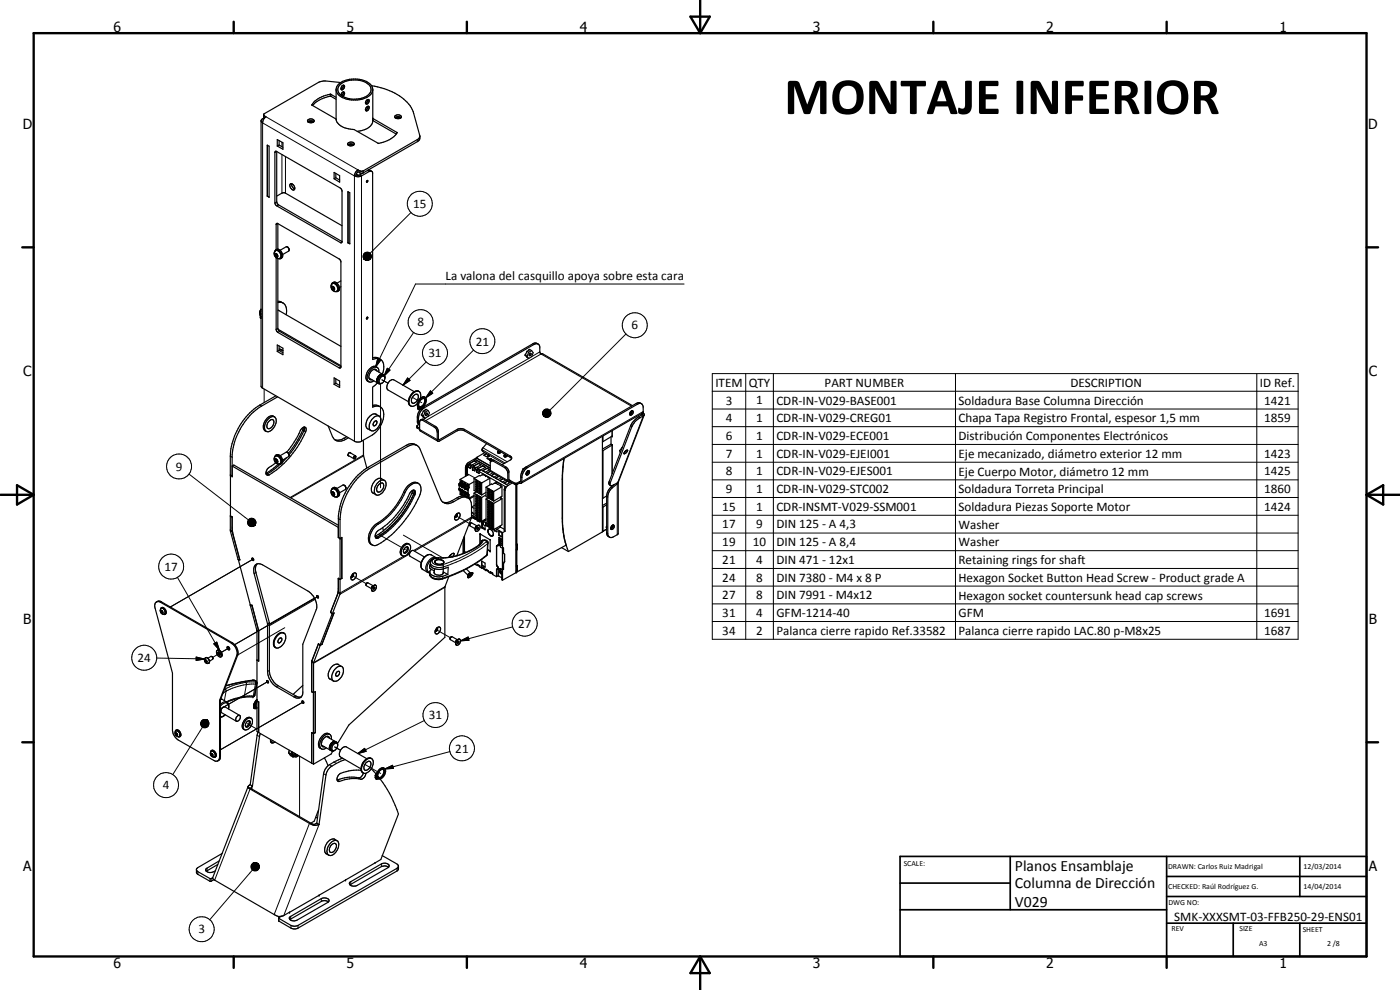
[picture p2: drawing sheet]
<svg xmlns="http://www.w3.org/2000/svg" width="420mm" height="297mm" viewBox="0 0 420 297" stroke-linecap="round" stroke-linejoin="round" font-family="sans-serif">
<defs><g id="words">
<text font-size="15.8" x="235.4" y="34.2">MONTAJE INFERIOR</text>
<g font-size="4.7">
<text x="304.6" y="261.2">Planos Ensamblaje</text>
<text x="304.6" y="266.6">Columna de Dirección</text>
<text x="304.6" y="272">V029</text>
</g>
<g font-size="4.2">
<text x="34" y="9.6">6</text>
<text x="104" y="9.6">5</text>
<text x="174" y="9.6">4</text>
<text x="244" y="9.6">3</text>
<text x="314" y="9.6">2</text>
<text x="384" y="9.6">1</text>
<text x="6.8" y="38.7">D</text>
<text x="410.6" y="38.7">D</text>
<text x="7" y="112.9">C</text>
<text x="410.8" y="112.9">C</text>
<text x="7" y="187.1">B</text>
<text x="410.8" y="187.1">B</text>
<text x="7" y="261.4">A</text>
<text x="410.8" y="261.4">A</text>
<text x="34" y="290.4">6</text>
<text x="104" y="290.4">5</text>
<text x="174" y="290.4">4</text>
<text x="244" y="290.4">3</text>
<text x="314" y="290.4">2</text>
<text x="384" y="290.4">1</text>
</g>
<g font-size="3.9">
<text x="124" y="62.4">15</text>
<text x="133.7" y="84.2">La valona del casquillo apoya sobre esta cara</text>
<text x="125.3" y="98">8</text>
<text x="189.6" y="98.8">6</text>
<text x="128.6" y="107.2">31</text>
<text x="142.8" y="103.7">21</text>
<text x="214.7" y="116">ITEM</text>
<text x="224.7" y="116">QTY</text>
<text x="247.5" y="116">PART NUMBER</text>
<text x="321.3" y="116">DESCRIPTION</text>
<text x="378.1" y="116.1">ID Ref.</text>
<text x="217.8" y="121.4">3</text>
<text x="226.9" y="121.3">1</text>
<text x="233" y="121.4">CDR-IN-V029-BASE001</text>
<text x="287.6" y="121.5">Soldadura Base Columna Dirección</text>
<text x="379.4" y="121.4">1421</text>
<text x="217.8" y="126.7">4</text>
<text x="217.8" y="132">6</text>
<text x="226.9" y="126.7">1</text>
<text x="226.9" y="132">1</text>
<text x="233" y="126.7">CDR-IN-V029-CREG01</text>
<text x="233" y="132">CDR-IN-V029-ECE001</text>
<text x="287.6" y="126.7">Chapa Tapa Registro Frontal, espesor 1,5 mm</text>
<text x="379.4" y="126.7">1859</text>
<text x="217.8" y="137.3">7</text>
<text x="226.9" y="137.3">1</text>
<text x="233" y="137.3">CDR-IN-V029-EJEI001</text>
<text x="287.6" y="137.4">Eje mecanizado, diámetro exterior 12 mm</text>
<text x="287.6" y="132.1">Distribución Componentes Electrónicos</text>
<text x="379.4" y="137.3">1423</text>
<text x="52.8" y="141.3">9</text>
<text x="217.8" y="142.6">8</text>
<text x="226.9" y="142.6">1</text>
<text x="233" y="142.6">CDR-IN-V029-EJES001</text>
<text x="287.6" y="142.7">Eje Cuerpo Motor, diámetro 12 mm</text>
<text x="379.4" y="142.6">1425</text>
<text x="217.8" y="148">9</text>
<text x="226.9" y="148">1</text>
<text x="233" y="148">CDR-IN-V029-STC002</text>
<text x="287.6" y="148">Soldadura Torreta Principal</text>
<text x="379.4" y="148">1860</text>
<text x="216.8" y="153.2">15</text>
<text x="226.9" y="153.2">1</text>
<text x="233" y="153.2">CDR-INSMT-V029-SSM001</text>
<text x="287.6" y="153.3">Soldadura Piezas Soporte Motor</text>
<text x="379.4" y="153.2">1424</text>
<text x="216.8" y="158.5">17</text>
<text x="226.9" y="158.5">9</text>
<text x="233" y="158.5">DIN 125 - A 4,3</text>
<text x="287.6" y="158.6">Washer</text>
<text x="216.8" y="163.9">19</text>
<text x="225.9" y="163.9">10</text>
<text x="233" y="163.9">DIN 125 - A 8,4</text>
<text x="287.6" y="164">Washer</text>
<text x="49.4" y="171.2">17</text>
<text x="216.8" y="169.2">21</text>
<text x="226.9" y="169.2">4</text>
<text x="233" y="169.2">DIN 471 - 12x1</text>
<text x="287.6" y="169.2">Retaining rings for shaft</text>
<text x="216.8" y="174.5">24</text>
<text x="216.8" y="179.8">27</text>
<text x="226.9" y="174.5">8</text>
<text x="226.9" y="179.8">8</text>
<text x="233" y="174.5">DIN 7380 - M4 x 8 P</text>
<text x="233" y="179.8">DIN 7991 - M4x12</text>
<text x="287.6" y="174.5">Hexagon Socket Button Head Screw - Product grade A</text>
<text x="287.6" y="179.9">Hexagon socket countersunk head cap screws</text>
<text x="216.8" y="185.1">31</text>
<text x="226.9" y="185.1">4</text>
<text x="233" y="185.1">GFM-1214-40</text>
<text x="287.6" y="185.1">GFM</text>
<text x="379.4" y="185.1">1691</text>
<text x="155.5" y="188.4">27</text>
<text x="216.8" y="190.4">34</text>
<text x="226.9" y="190.4">2</text>
<text x="233" y="190.5">Palanca cierre rapido Ref.33582</text>
<text x="287.6" y="190.5">Palanca cierre rapido LAC.80 p-M8x25</text>
<text x="379.4" y="190.4">1687</text>
<text x="41.3" y="198.6">24</text>
<text x="128.7" y="215.8">31</text>
<text x="136.6" y="225.8">21</text>
<text x="48.8" y="236.9">4</text>
<text x="59.6" y="280.1">3</text>
<text x="352.4" y="276.3">SMK-XXXSMT-03-FFB250-29-ENS01</text>
</g>
<g font-size="2.4">
<text x="271.2" y="259.7">SCALE:</text>
<text x="350.6" y="260.8">DRAWN: Carlos Ruiz Madrigal</text>
<text x="391.2" y="260.6">12/03/2014</text>
<text x="350.6" y="266.9">CHECKED: Raúl Rodríguez G.</text>
<text x="391.2" y="266.7">14/04/2014</text>
<text x="350.6" y="271.4">DWG NO:</text>
<text x="351.6" y="279.3">REV</text>
<text x="372" y="279.4">SIZE</text>
<text x="391" y="279.6">SHEET</text>
<text x="377.9" y="283.8">A3</text>
<text x="398.3" y="283.8">2 /8</text>
</g>
</g></defs>
<g fill="none" stroke="#000" stroke-width=".3">
<path d="M78.8 35.6l.3 .2M79.3 34.7v.6M79.8 35.1l27.6 15.9M93.6 31.4v.1M99.1 28.3v.6M99.3 28.3v.6M119.1 39.7v.3M83 45.5l-.5 .3M84.6 42.7v1.3M84.6 46.4v11.6M85.7 47v11M108 51.3v.6"/>
<path d="M108 52.5l.5 .3v79.6M109 51.3v.6M110.3 51.2l.5 .3M125.3 41.9v.6M82.5 76.1a.63 .63 0 0 1 .8 .3 .63 .63 0 0 1-.2 .8 .97 .97 0 0 1-.6-1.1zM82.7 75.2a1.47 1.47 0 0 1 1.3 2.3M83 60.6l-.5 .3M83.4 67.1l-.5 .3M83.6 61.5l-.6 .3M102.6 72.5l-.5 .3M109 76.8l.3 1zM109 77.1l.3 .7z"/>
<path d="M109 76.5l.3 1.3zM109 77.3l.3 .5zM109.1 76.3l.2 1.5zM109.2 77.6l.1 .2zM109.3 76.1l.2-.2-.2 1.9zM109.3 76.1v1.7l-.2-1.5zM109.3 77.8l.5 .3zM109.3 77.8l.8 .3zM109.3 77.8l1 .3zM109.3 77.8l1.3 .3zM109.3 77.8l1.5 .2-.2 .1zM109.3 77.8l1.8 .1z"/>
<path d="M109.3 77.8l1.9-.2-.1 .3zM109.3 77.8l2.1-.4-.2 .2zM109.3 77.8l2.2-.7-.1 .3zM109.3 77.8l2.2-.9v.2zM109.3 77.8l2.1-1.2 .1 .3zM109.3 77.8l2-1.5 .1 .3zM109.3 77.8l1.9-1.7 .1 .2zM109.5 75.9l.2-.2-.4 2.1zM109.7 75.7h.3l-.7 2.1zM110 75.7l.3-.1-1 2.2zM110.3 75.6l.2 .1-1.2 2.1zM110.5 75.7l.3 .1-1.5 2z"/>
<path d="M110.8 75.8l.2 .1-1.7 1.9zM111 75.9l.2 .2-1.9 1.7zM123.3 63.8l-12.2 12.2M78.1 95l.2 .1M83.4 98.5l-.5 .3M83.9 99.4l-.5 .3M99.6 85.9a.77 .77 0 0 1 .6 1.2l-.6-.5zM99.8 85.1a1.49 1.49 0 0 1 1.3 2.3M124.2 99.7l-8.9 13.1M205.3 85.2h-80.6l-12 24.9M78.8 116.5v-79.6l27.6 15.9v79.6M79.3 116.8v4"/>
<path d="M102.3 110l-.5 .4M113.4 107.6l.8 .5-1.5 2zM114.2 115.2v31.1M116.2 110.5l.8 .5-1.7 1.8zM116.4 115l-1.8-1 1.8 1M122.3 113.4l.8 .7-2.2 1.5zM123.8 119.2l1.7 1.1M127.9 108.6l-7 7M129.2 117.3l.7 .7-2.1 1.4zM142.1 105l-14.3 14.4M158.7 107.6l-30.3 17.4M159.9 103.2l.3 .2"/>
<path d="M162 105.6l-2.5 1.4M187.9 100.2l-22.9 22.9M213.8 112.1h175.8v79.7h-175.8zM213.8 117.4h175.8M223.8 112.1v79.7M232.1 112.1v79.7M286.8 112.1v79.7M377.2 112.1v79.7M69.1 136.9l.6 .3M78 121.5l.5 .3M82.5 137.7a.72 .72 0 0 1 .8 .3 .72 .72 0 0 1-.1 .9 .93 .93 0 0 1-.7-1.2zM82.7 136.9a1.47 1.47 0 0 1 1.3 2.2"/>
<path d="M90.8 129.1l.9 .5M103.2 131.5l.5 .3M104.4 136.4l.1 .2M104.5 136.6h.1M104.9 135.8h.1M105 135.8h.1M105.1 135.8l-.4 .1M109.1 136.5l-22 12.8M109.1 136.8l-21.8 12.6M121.9 133.6l.5 .3M125.3 128.1v.3M125.3 125.2l.3 .2"/>
<path d="M125.4 122.3l.1 .1M125.9 120.5l.7 .3M125.9 128.9l5.3 3M126 126.4l-.4 .2M127 122.1l.4 .2M127.2 125.9l-.4 .2M127.5 125.5l-.5 .3M130.7 127.9l-.4 .2M131.6 131.7l.3 .2M131.6 129.5l-.4 .2M137.2 128.8v.4M139.3 128.8v.4"/>
<path d="M140.6 138.8l.4 .2M141.8 139.4l.5 .3M143.2 137.3v.2M144.7 134.9l6.9 4M144.9 134.4l7.3 4.2M146.4 137.7l.7 .3M146.7 136.5l4.5 2.6M146.8 136.8l-.2 .1M147.1 138l.1 .2M147.1 137.8h.1M147.1 137.8v.2M147.1 137.6v.2"/>
<path d="M147.1 137.6l.1 .3M147.1 137.6h.3M147.1 137.6h.1M147.2 137.9v.3M147.2 138.2l.2 .1M147.2 137.8h.1M147.2 137.8l.1 .1M147.2 137.8v.1M147.3 137.9l.1 .1M147.3 137.9h.1M147.4 138.3h.1M147.4 138h.2"/>
<path d="M147.4 138v.3M147.4 137.6v.1M147.4 137.6l.1 .2M147.4 137.7l.1 .1M147.4 137.7l.2 .5M147.5 137.8l.1 .2M147.6 138h.1M148.4 138.1l-.4 .2M149.4 135.3l.1 .1M149.5 135.4l.1 .1M149.6 135.5l-.1 .3M149.6 135.5l.1 .3"/>
<path d="M149.6 135.2l-.3 .4 .2 .4 .5-.1 .3-.3M149.8 135.3l-.2 .2M151.3 136.4l.3 .4M151.5 136.3a.43 .43 0 0 0-.3 .5 .43 .43 0 0 0 .4 .4l.7-.5M151.8 136.4l-.4 .5M153.1 136.8v.4M162.9 123.9l.3 .9zM162.9 124.1l.3 .7zM162.9 123.6l.3 1.2zM162.9 124.4l.3 .4zM163 123.4l.2 1.4zM163.1 124.6l.1 .2z"/>
<path d="M163.2 123.1l.2-.2-.2 1.9zM163.2 123.1v1.7l-.2-1.4zM163.2 124.8l.5 .3zM163.2 124.8l.7 .4zM163.2 124.8l1 .4zM163.2 124.8l1.3 .3zM163.2 124.8l1.5 .3zM163.2 124.8l1.7 .1-.2 .2zM163.2 124.8l1.9-.1-.2 .2zM163.2 124.8l2.1-.3-.2 .2zM163.2 124.8l2.1-.6v.3zM163.2 124.8l2.2-.8-.1 .2z"/>
<path d="M163.2 124.8l2.1-1.1 .1 .3zM163.2 124.8l2.1-1.4v.3zM163.2 124.8l1.9-1.6 .2 .2zM163.4 122.9l.2-.1-.4 2zM163.6 122.8l.3-.1-.7 2.1zM163.9 122.7h.3l-1 2.1zM164.2 122.7h.2l-1.2 2.1zM164.4 122.7l.3 .2-1.5 1.9zM164.7 122.9l.2 .1-1.7 1.8zM164.9 123l.2 .2-1.9 1.6zM183.7 129.2v1.7M183.7 133.5v8.7"/>
<path d="M189.3 127.6l.3 .4M189.5 121.9l-27.1-15.7-34.7 20M190.9 121.1l.4 .2M191.7 125.1l.3 .3M192.6 124.1l-.1 .5M193 123.5l-36.4 21M193.1 124.8l-7.7 20M213.8 122.7h175.8M213.8 128h175.8M213.8 133.3h175.8M213.8 138.7h175.8M56.7 142.2l17.9 13.8"/>
<path d="M69.1 159l.7 .3M69.2 159.4l.6 .1M74.3 156.6l2.2 .9-2.2-.6zM74.3 156.9l2.2 .6-2.1-.4zM74.4 156.3l2.1 1.2-2.2-.9zM74.4 157.1l2.1 .4-2-.1zM74.5 157.4l2 .1-1.9 .1zM74.5 157.5h2M74.5 156.1l2 1.4-2.1-1.2zM74.6 155.9l.2-.2 1.7 1.8zM74.6 155.9l1.9 1.6-2-1.4zM74.6 157.6l1.9-.1-1.7 .3z"/>
<path d="M74.8 155.7l.3-.1 1.4 1.9zM74.8 157.8l1.7-.3-1.4 .4zM75.1 155.6l.2-.1 1.2 2zM75.1 157.9l1.4-.4zM75.3 155.5h.3l.9 2zM75.3 158l1.2-.5zM75.6 158l.9-.5zM75.6 155.5l.3 .1 .6 1.9zM75.8 157.9l.7-.4zM75.9 155.6l.2 .1 .4 1.8zM76.1 157.9l.4-.4zM76.1 155.7l.3 .1 .1 1.7z"/>
<path d="M76.4 155.8l.1 .2v1.5zM76.5 156v1.5zM76.5 157.5l-.1 .2zM76.7 156.3l.1 .2-.3 1zM76.8 157l-.3 .5zM76.8 156.8l-.3 .7zM76.8 156.5l-.3 1zM79.9 141.9l.9 .6M99.6 147.5a.67 .67 0 0 1 .8 .4 .67 .67 0 0 1-.3 .8l-.6-.7zM99.8 146.7a1.52 1.52 0 0 1 1.3 2.3M101.5 155.6l.6 .3M110.4 140.3l.5 .3"/>
<path d="M113.2 157l.4 .2M121.2 147.6l.3 .2M123.6 148l.9 .5M135.6 150.2l.6 .3M136.7 154.6l4.3 2.6M137.1 154.7l-.6 .4M137.2 149.4l.5 .2M137.8 146.9l.7 .5-.7-.4M137.8 146.6l.7 .5M137.8 145.6l.7 .4M137.8 145.3l.7 .4M137.8 145.5l.7 .4"/>
<path d="M137.8 146.6l.7 .4M137.9 145.2l.6 .4M137.9 146.9l.6 .4M137.9 145.1h.1M138 146.8l.6 .4M138 145.4l.6 .4M138.4 147.3l-.1 .1M138.4 148l-.1 .1M138.5 144.4l-.2 .1M138.6 147.1h.1M138.6 147.3l.8 .5M138.7 147.4l.7 .5-.7-.4"/>
<path d="M138.7 147.2l.7 .3M138.7 146.1l.7 .4M138.7 146l.7 .4M138.8 147.3l1.6 .9M138.8 145.6l-.1-.1 .7 .6M139.3 147.8l-.1 .1M139.3 148.5l-.1 .1M139.4 146.2l-.7-.4 .8 .5M139.4 144.9l-.2 .1M139.5 147.6h.1M139.5 147.8l.8 .5M139.6 148l.7 .4"/>
<path d="M139.6 146.6l.7 .4M139.6 146.3l.7 .4M139.6 147.6l.7 .4M139.6 146.2l.7 .4M139.6 146.5l.7 .4M139.7 140.3l.3 .2M139.7 146.4l.7 .4M139.7 146.1h-.2l.1 .1M140.1 148.4h.1M140.2 149.1h-.1M140.3 145.5h-.2M140.4 148.1h.1"/>
<path d="M140.4 146.7h.1M140.4 146.6l.1 .1M140.4 148.3l.1 .1M140.5 146.6h.1M140.7 142.4l1.9 1M141.4 155.5l-17 9.9M141.5 155.2l-17.4 10M142.8 158.1l-.2 .4M142.9 157.9l-.3 .7M142.9 157.9v.1M143 157.8l-.1 .1M143.1 140.2l.5 .3"/>
<path d="M143.5 151l-2 1.1M144.3 141l8.2 4.7M146.4 159.3h.1M146.5 143.1l.1 .2M147.1 141.1l5.3 3M149.3 145.3l1 .5M150.1 149.3l.2 .1M150.3 149.4h.1M151.3 147l.3 .2M151.8 140.1l-.3 .2M152.7 143.9l.4 .2M152.7 141.6l-.3 .3"/>
<path d="M154.5 144.9v.4M155 145.4v18M155.1 145.4v17.9M155.2 144.9v.4M156.3 143.1l.3 .2M156.3 144.3l-.4 .2M158 140l.4 .3M168.7 143.8h.1M168.7 155.4l.1 .1M182.1 159.8l.3 .2M182.1 148.9l.3 .2M182.1 158.7l-1.3 .8"/>
<path d="M182.8 144.6l.3 .3M183.4 146.1l.4 .2M183.7 145.7v.2M185.2 145.2v15.2M213.8 144h175.8M213.8 149.3h175.8M213.8 154.6h175.8M213.8 159.9h175.8M53.2 173.2l12.7 21.9M75.8 167.9l-24.7 14.2 24.5-14.1M76.8 171.8l-.5 .3M94.3 179.5l-13.5 7.7"/>
<path d="M94.6 179.8l-13.8 7.9M95.2 179.1l-24.8 14.3M101.3 178.4l-.1 .1M101.5 176.5h.1M105.6 172.6l4.3 2.5M105.9 172.8l-.5 .3M111.5 176.1v.5M111.6 176.2l-.1 .2M112 175.8l-.5 .3M112.7 160.9l.5 .3M113.2 161.2l.4 .2M113.7 160.4l6.8 3.9"/>
<path d="M121.1 160.6l11.8 6.8M121.2 166.8l-19.1 11.1-.6-.3M121.3 164.7l.4 .2M122.9 166.2l-20.9 12.1-.5-.5M123.1 165.8l-.7 .4M128.9 172.2a2.45 2.45 0 0 0 3 1.5l1-.2M129.1 168.8a2.28 2.28 0 0 0 2.6 1.5l1.4-.2M129.4 166.5a2.84 2.84 0 0 0-3 2.7v.9l.5 .8M130.4 167.5a2.93 2.93 0 0 0-1.8 4.1l.3 .1M130.8 167.3a2.93 2.93 0 0 0-3 3.3l.5 1.1M131.6 167.4h.1M131.6 167.4a1.46 1.46 0 0 0-1.9 1.2 2.5 2.5 0 0 0 3.1 .9"/>
<path d="M132.8 169.5l.3 .6M132.8 173.7h-.1M132.8 173.6v.1M132.9 173.5l-.1 .1M132.9 172.9v.6M133.1 170.1l-.1 .6M133.5 176.2l-39.4 22.8-.6-.3M133.6 176l-39.5 22.8-.5-.5M135.1 166.6l.5 .4M137.1 166.7l.2 .1M137.3 166.8a18.2 18.2 0 0 1-5.7 .6M140.4 172.4v.2"/>
<path d="M140.7 172l-.3 .4M141.1 171.9l-.7 .5M141.1 171.9l-.3 .1M143.5 163.7h.3M143.8 163.7a21.5 21.5 0 0 1-6.5 3.1M144 160.3h.1M144.9 162.1l.1 .1M145 162.2l-.5 .2M145 162.2l-.5 .9-.7 .6M145.3 162.1h.1M145.4 162.1l.6 .2-.1 .3M145.4 162.1l-.4 .1"/>
<path d="M145.9 162.6l.4 .5M145.9 162.6a40.9 40.9 0 0 1-13.1 6.9M146.1 166.5a39.4 39.4 0 0 1-13.2 7M146.1 166.5l-.1 .3M146.3 166.2l-.2 .3M146.3 163.1l-.2 3.4M146.3 163.1a40.1 40.1 0 0 1-13.2 7M146.5 162.9l-.2 .2M147.1 165.3l-.1 .1M149 169.3h.1M149 164h.1M149.4 170.7l-.4 .2"/>
<path d="M149.4 170.7v2.1M149.6 170.9v1.9M150.1 171.4l-.2 .1M155 164.8v5M155 171.2v.4M155.1 171.1l.1 .1M155.1 164.6l.1 .1M155.1 170.9l.2 .1M155.1 164.5l.2 .1M155.1 164.8v5M155.1 171.2v.4M155.2 169.8h.1"/>
<path d="M155.2 163.3l.1 .1M213.8 165.2h175.8M213.8 170.6h175.8M213.8 175.9h175.8M47 197.4l14.4 .3M48.2 183.3a.47 .47 0 0 1 .6 .1 .47 .47 0 0 1 0 .6l-.5-.2zM48.4 182.5a1.09 1.09 0 0 1 .9 1.7M48.5 180.6l-.3 .1M58.9 197.1l2.5 .6-2.5 .5zM61.5 198a.43 .43 0 0 1 .6 .2 .43 .43 0 0 1-.2 .6l-.4-.4zM61.7 197.4a1.11 1.11 0 0 1 .9 1.6M64.2 193.2l.9-.5 .8 2.4z"/>
<path d="M65.8 196.1l.2-.1-2.2 1.2M66.5 195.7l2.3-1.3zM69.7 192.8l-.3 .2M77.1 189.1h.5M77.1 189.3l.5 .3M85.5 188.3l-14.4 8.3M130.8 188.8l4.4 2.5M137.1 192h.1M137.1 192l-.4 .7M137.1 192l-.4 .8M138.2 192.3l2.3-1.2 .2 1zM153.9 188.1l-15.7 4.2"/>
<path d="M213.8 181.2h175.8M213.8 186.5h175.8M52.7 220l.1-.1a.53 .53 0 0 1 .5 .3 .53 .53 0 0 1-.1 .5l-.5-.4zM52.9 219.3a1.09 1.09 0 0 1 .9 1.6M60.2 216.9l1.9-.8-1.9 1.1zM60.2 217.2l1.9-1.1-1.9 1.3zM60.2 217.4l1.9-1.3-1.7 1.6zM60.3 216.7l1.8-.6-1.9 .8zM60.4 217.7l1.7-1.6-1.6 1.8zM60.4 216.4l1.7-.3-1.8 .6zM60.6 216.2l.2-.2 1.3 .1zM60.6 216.2l1.5-.1-1.7 .3z"/>
<path d="M60.8 218.2l-9 14.2M60.8 216l1.3 .1zM61.1 215.9l1 .2zM61.4 215.9l.7 .2zM61.6 215.9l.5 .2zM62.1 216.1v2.2M62.1 216.1l-1.4 2-.2-.2zM62.1 216.1l-1.2 2.1-.2-.1zM62.1 216.1l-.9 2.3-.3-.2zM62.1 216.1l-.7 2.3h-.2zM62.1 216.1l-.4 2.3h-.3zM62.1 216.1l-.1 2.2-.3 .1z"/>
<path d="M62.1 216.1l.1 2-.2 .2zM62.1 216.1l.3 1.9-.2 .1zM62.1 216.1l.5 1.6-.2 .3zM62.1 216.1l.5 1.6zM62.1 216.1l.5 1.4zM62.1 216.1l.6 1.1zM62.1 216.1l.6 .9zM62.1 216.1l.5 .6zM62.1 216.1l.4 .4zM62.1 216.1l.2 .1zM62.3 216.1v2M66.2 211.9a1.43 1.43 0 0 1 2.3-.6v1.4"/>
<path d="M66.2 209.7l.5 .1M67.5 206.8l.3 .3v.3M67.5 206.8h-.1M67.6 214.4l-.8 .5-.6 .2M67.8 207.4l-.9 .7M67.8 207.4l-.5 2.8M67.9 210.6l.2 .1M67.9 210.6l-1 .1-.7 .6M73.3 208.9l-.2 .3M73.3 208.9l-3.3 .8-2.1 .9M73.7 204.7a17.9 17.9 0 0 0-6.2 2.1M73.7 204.7l.2 .7"/>
<path d="M73.9 205.4a18.9 18.9 0 0 0-6.1 2M73.9 205.4l-.6 3.5M74.2 217.1l2.9 1.7M75.8 204.1h.1M75.9 209.1h.1M75.9 204.1l.6 .1 .2 .3M75.9 204.1l-3.6 .6-4.5 1.1M76 208.8l-.1 .3M76 208.8l-2.7 .1M76.1 212.3l.2 .1M76.1 211.5h.2M76.4 208.7l-.1 .2"/>
<path d="M76.4 208.7l-.4 .1M76.4 208.6v.1M76.5 208.5l-.1 .1M76.5 210.7l.2 .2M76.6 204.6l.4 .6M76.6 204.6h.1M76.6 204.6l.1 .7M76.6 204.6l-2.9 .1M76.7 204.5l.3 .1 .1 .4M76.7 204.5l-.1 .1M76.7 205.3l-2.8 .1M76.7 205.3l-.7 3.5"/>
<path d="M77 205.2l-.3 .1M77 205.2l-.6 3.5M77.1 205l-.1 .2M77.1 205l-.7 3.6M77.1 205h.1M80.2 204.6l-14 8.1M80.8 201.2l-.5 .3M83.5 205.7l-.5 .4M88.8 208.8l-.5 .3M90.8 210.7l-24.6 14.3 24.4-14.1M127.3 216.2l-19.9 9.9M63.3 226.1l.5 .1 .1 .6a.5 .5 0 0 1-.5-.2 .5 .5 0 0 1-.1-.5z"/>
<path d="M63.4 225.4a1.08 1.08 0 0 1 1 1.7M66.2 227l-.3 .1M75.6 236.8l-.6-.1-10.6 27.4M75.8 235.8l-.3 .9M77.2 220.6l.7 .4M81.3 222.5l.7 .4M89.9 226.9v18.1M97.1 232.2l.7 .3M98.9 229.4l.7 .5M100.2 228.6l.8 .5M101.2 234l.7 .4M102.2 225.1l-1.8-1 1.8 1"/>
<path d="M107.4 226.1l2-1.6 .5 .9zM107.6 233.4l.7 .4M109.5 229.4l3.8 2.2M112.6 232.7h.2M112.7 233.5l.1 .1M113.1 231.9l.1 .1M113.7 231.7l.5 .4M115.5 230.7l2.3-1.1 .3 .9zM135 225.5l-19.5 5.2M75.3 259.9l2.1-.8-2.1 1.1zM75.4 259.6l2-.5-2.1 .8zM75.5 259.4l1.9-.3-2 .5z"/>
<path d="M75.7 259.2l.2-.2 1.5 .1zM75.7 259.2l1.7-.1-1.9 .3zM75.9 259l1.5 .1zM76.1 258.9l1.3 .2zM76.4 258.8l1 .3zM76.7 258.8l.7 .3zM76.9 258.9l.5 .2zM77.3 259.1v2.1M77.4 259.1l-1.6 2-.2-.2zM77.4 259.1l-1.3 2.1-.3-.1zM77.4 259.1l-1 2.2-.3-.1zM77.4 259.1l-.7 2.2h-.3z"/>
<path d="M77.4 259.1l-.5 2.2h-.2zM77.4 259.1l-.2 2.1-.3 .1zM77.4 259.1v1.9l-.2 .2zM77.4 259.1l.1 1.7-.1 .2zM77.4 259.1l.3 1.5-.2 .2zM77.4 259.1l.3 1.5zM77.4 259.1l.4 1.2zM77.4 259.1l.4 1zM77.4 259.1l.4 .7zM77.4 259.1l.3 .4zM77.4 259.1l.2 .2zM93.5 247.1h-.6l-10.6 27.3"/>
<path d="M95.7 247.4l-10.5 27.3M114.5 259.2v.8M59.4 261.5v.8M62.1 260.5v.8M63 263.6v.8M63.4 263.6v.8M75.3 260.2l2.1-1.1-2 1.4zM75.4 260.5l2-1.4-1.9 1.6zM75.5 260.7l1.9-1.6-1.8 1.8zM75.8 261l-12.9 15M83.7 275.5v.9M87.2 275v.8"/>
<path d="M87.3 277.7v.8M89.4 277.7v.8M96.4 269.6v.9M105.3 264.5v.8M119.2 260.5v.8"/>
<circle cx="126" cy="61.1" r="3.7"/>
<circle cx="126.2" cy="96.7" r="3.7"/>
<circle cx="190.5" cy="97.6" r="3.7"/>
<circle cx="130.5" cy="105.9" r="3.8"/>
<circle cx="144.8" cy="102.4" r="3.8"/>
<circle cx="53.7" cy="140" r="3.8"/>
<circle cx="51.4" cy="170" r="3.8"/>
<circle cx="43.3" cy="197.4" r="3.8"/>
<circle cx="157.5" cy="187.1" r="3.7"/>
<circle cx="130.7" cy="214.5" r="3.7"/>
<circle cx="49.8" cy="235.6" r="3.8"/>
<circle cx="138.6" cy="224.5" r="3.8"/>
<circle cx="60.5" cy="278.8" r="3.8"/>
</g>
<g fill="none" stroke="#000" stroke-width=".35">
<path d="M78.3 36.2l.1 79.8 .4 .5 27.8 16h1.7l3.5-2a7.1 7.1 0 0 0 3-7.6 2.05 2.05 0 0 0-3-.7v-6l1.5-1.3M79.1 34.4l.7 .7a2.24 2.24 0 0 0-1 1.8l-.5-.7M79.1 34.4l.2 .9M79.3 35.3l.1 .1M79.3 35.3l-.7 .5-.3 .4M92.4 35.9a1.03 1.03 0 0 1 1.1-.3 1.03 1.03 0 0 1 .8 .8 1.25 1.25 0 0 1-2-.2zM92.4 36.6l.6-.3 1.1 .3M92.7 36.7l.6-.2 .6 .2M100.9 29.2l-1.6-.9a7 7 0 0 0-5.6 3.3l7.2 4.1a4.2 4.2 0 0 0 4.2 3l1.1 .2 7.4 4.2a8 8 0 0 0 5.6-3.3l-7.3-4.2M100.9 29.8l-1.6-.9a8.9 8.9 0 0 0-5.5 2.8M100.9 35.9v-9.2a4.7 4.7 0 0 1 4.6-3 6.4 6.4 0 0 1 6.2 2.3l.2 .7v9.5a4.2 4.2 0 0 1-4.1 3.1l-.6 .1M100.9 27.1a4.3 4.3 0 0 0 4 2.8 8.2 8.2 0 0 0 5.4-.8l1-.8 .6-1.2"/>
<path d="M102 25.4a6.8 6.8 0 0 1 9.1 .6 2.24 2.24 0 0 1-1.6 3.1 7 7 0 0 1-7.8-1.2 1.87 1.87 0 0 1 .3-2.5zM102.3 24.8l-4.6-.5-1.9 .3-16.7 9.8M102.4 28.6v-.2a.62 .62 0 0 1 .3-.6 .62 .62 0 0 1 .7 .1l-.1 .5-.4 .5M102.7 25.7l.5-.1a.79 .79 0 0 1 .1 .9 .79 .79 0 0 1-.9 .4v-.4zM103 25.6v.5l-.6 .6M103 27.6v.5l-.5 .6M109.9 33.2v.1M109.9 30.2l.7-.4a.78 .78 0 0 1 0 1 .78 .78 0 0 1-.8 .3l-.1-.4zM110.4 29.8l-.1 .7-.6 .5M110.4 31.9l-.1 .7-.6 .5M110.4 31.9a.8 .8 0 0 1 .3 .8 .8 .8 0 0 1-.8 .6M110.4 31.9l-.5 .4a.63 .63 0 0 0 0 .9"/>
<path d="M111.5 25.7a17 17 0 0 1 11.9 6.6l.6 1.1 2 7.2a1.47 1.47 0 0 1-.7 1.9l-16.3 9.4M111.9 35.9v.3M111.9 35.3v.3M111.9 35.6v.6M111.9 36.2l7 4M118.6 34.7a1.03 1.03 0 0 1 1.1-.3 1.03 1.03 0 0 1 .7 .8 1.04 1.04 0 0 1-1.1 .5 1.04 1.04 0 0 1-.8-.9zM118.6 35.3a1.34 1.34 0 0 1 1.7 0M118.9 35.5l.4-.2 .7 .2M80.2 43.6l.6 .3v15.3l-.6-.4zM80.2 58.8h.1M80.3 43.6v15.2M80.3 58.8l.5 .3"/>
<path d="M82.7 45.4l19.4 11 .4 .5v15.9l-.2 .1-19.6-11.5-.2-.5v-15.1zM83 45.5v15.1l.2 .5 19.4 11.4M83 58.8l1.8-.9h.7l17.1 9.8M83.2 41.9l1.7 .9v2l-1.7-1zM83.8 42.2v1.3M83.8 43.5l-.6 .3M83.8 43.5l1.1 .7M87.5 55.1a1.57 1.57 0 0 0 .9 1.6M87.5 55.1l.8 .7 .2 .9M87.5 55.1h-.3a1.19 1.19 0 0 0 0 1.3 1.19 1.19 0 0 0 1.1 .5l.2-.2M100.3 51.7l1.6 1v2l-1.6-1.1zM100.8 52v1.3"/>
<path d="M100.8 53.3l-.5 .3M100.8 53.3l1.1 .7M104.4 43.4l-.1-.1a1.09 1.09 0 0 1 1-.7 1.09 1.09 0 0 1 1 .6l-.1 .3M104.4 43.4a1.31 1.31 0 0 0 1.8 .1M104.4 57.5l.6 .3v15.4l-.6-.3zM104.5 43.5a1.51 1.51 0 0 1 1.7 0M104.7 43.7l.6-.3 .6 .3M106.9 52.5l-.5 .3M107 52.2l.6 .4M107.4 51.6l.9 .4 .7-.1M107.4 51v.6M107.4 51l-.9 1-.1 .8"/>
<path d="M107.4 51.6l-.5 .9M109 51.9l-1.2 .7-.9-.1M110.2 54.1h.1a.27 .27 0 0 1 0 .4 .27 .27 0 0 1-.3 .1zM110.3 51.2l.6-.2 .6 .4M111.5 51.4h-.5l-3 1.6-1.6-.2M111.5 51.4l.3 .5v56a2.24 2.24 0 0 1 2.6 .1 2.24 2.24 0 0 1 .8 2.4l-.4 1.9M126 41l-.5 .7-16.5 9.6-.5 .1-1.1-.4M82.5 76.4l.2-.3 .4 .2 .2 .5-.2 .3-.4-.2M82.5 76.4l.2 .5M82.8 75l-.3 .4M82.9 76.2l.2 .5M82.9 76.2l-.4 .2"/>
<path d="M82.9 74.9a1.8 1.8 0 0 1 1.4 2.7M82.9 74.9l-.1 .1M83 67.1l-.1 7.8M83 67.1h.4M83 67.1h.1M83.1 76.7l.2 .1M83.1 76.7l-.4 .2M83.4 67.1l18.5 10.7 .4 .5v31.9l-.2 .2h-.3l-18.8-11-.1-22.1M83.4 77.6l.1 21.2M83.4 67.1v7.6M83.4 74.7l-.6 .3M83.4 74.7a1.97 1.97 0 0 1 1.3 2.6l-.4 .3"/>
<path d="M83.4 77.6a1.35 1.35 0 0 1-1.1-1.1 1.35 1.35 0 0 1 .7-1.4 1.43 1.43 0 0 1 1.3 .9 1.43 1.43 0 0 1-.4 1.6h-.1M83.4 77.6h.4M83.7 77.6h.6M86.2 74.1l-.3-.1-1.8 1.1M86.2 74.1l.6 .8M86.2 74.1l.6 .7M86.8 74.8l-.2 .6-1.8 1M104.4 72.9l.6 .2M78.2 94.8l-.1 .6 .2 .1v-.6M78.2 94.8l.1 .1M78.3 92.7l-.3 1.1 .3-1-.3 1.2 .2 .8M78.3 93.3l-.2 .8 .2 .8"/>
<path d="M83.4 90.8a2.14 2.14 0 0 1 2.6 2.7l-.1 .9M83.4 93l.2 .1M83.4 90.4l1.6 .5M83.5 98.8l.4 .6 18.4 10.6M83.5 98.8l18.8 10.9M83.6 93.1l18.7 10.8M83.6 93.1l.2 .2M99.6 85.3a1.05 1.05 0 0 1 1.7 .6 .96 .96 0 0 1 .2 1.1 .96 .96 0 0 1-1 .5 1.57 1.57 0 0 1-.9-2.2zM99.6 86.2l.2-.2 .4 .2 .2 .5-.2 .3-.4-.2M99.6 86.2l.2 .6M99.8 84.8h.2a1.87 1.87 0 0 1 1.5 2.4l-.2 .3M99.8 84.8a1.59 1.59 0 0 1 1.7 .4 1.59 1.59 0 0 1 .4 1.6l-.6 .7"/>
<path d="M99.8 84.8l-.3 .5M99.9 86l-.3 .2M100 86.1l.1 .5M100.1 86.6l.3 .1M100.1 86.6l-.3 .2M100.8 87.5h.5M102.3 84.3l-1.2 .7M102.3 86l-.4 .3M82.8 118.8l-4.8 2.7a19.4 19.4 0 0 0-8.9 15.4v5.6l.6 .3M83.2 103.5l1.7 1v1.9l-1.7-.9zM83.3 119.1l-4.8 2.7a19.9 19.9 0 0 0-8.8 14.6v6.5M83.8 104.7l1.1 .5-1.1-.2"/>
<path d="M83.8 105.2l-.6 .3M83.8 103.8v1.4M83.8 105.2l1.1 .6M100.3 113.4l1.6 .9v1.9l-1.6-.9zM100.8 113.7v1.3M100.8 115l-.5 .3M100.8 115l1.1 .7M110.2 114.3l.5 .3M110.7 113.4l.4 .5 .6 .1M110.7 113.4l2.7 1.5M111.8 107.4l1.3-.1 1 .5M112.2 114.3l-.8 .3h-.7"/>
<path d="M112.2 110.8a2.77 2.77 0 0 0-1.5 2.6M112.2 110.8l.6 .1 .3 .4M112.2 110.8l2.6 1.5M112.7 109.9l.5 .3M113 110.1a2.22 2.22 0 0 0-2.9 1.7l-.3 1.7 .6 .9M113 110.1a3.3 3.3 0 0 0-2.6 4.1l.3 .4M113 110.1l.2 .1M113.1 114.3l.3 .6M113.2 110.2l.4 .5 .1 1M113.2 113.6l-.1 .8 .2 .5M113.3 114.9l.1 .1M113.4 114.9l.3 .2"/>
<path d="M113.6 112.9l-.4 .7M113.6 112.8l-.4 .8M114.5 115.1h-.8M114.8 112.4l-.3-.1-.9 .5M115 112.4l-.8-.1-.6 .6M115.2 112.5a1.76 1.76 0 0 0-1.5 2.6M115.2 112.5a1.69 1.69 0 0 0-2 2.1l.2 .3M115.2 112.5a1.79 1.79 0 0 1-.7 2.6M115.5 113.3a.74 .74 0 0 0-.8-.5 .74 .74 0 0 0-.6 .7 .83 .83 0 0 0-.4 .9 .83 .83 0 0 0 .8 .7M124 118.9a.81 .81 0 0 1 .8-.6 .81 .81 0 0 1 .7 .6 1.66 1.66 0 0 1-1.8 2 1.66 1.66 0 0 1 .3-2zM124.3 117.5l-6.1-3.5a2.02 2.02 0 0 0-1.8 3l6.2 3.5M125.8 117.5a2.33 2.33 0 0 0-3 1.8l-.2 1a1.16 1.16 0 0 0 .7 1.5"/>
<path d="M126.1 119.5a1.33 1.33 0 0 0 .1-1.4 1.33 1.33 0 0 0-1.2-.7 3.2 3.2 0 0 0-1.9 4.3l.2 .1M127.3 119.6a1.8 1.8 0 0 1-1 2.4M127.5 119.2a2.2 2.2 0 0 0-1.9 3M157.6 106.6l1.1 1M157.6 106.6l.6 .3M158.1 105.4l-.5 1.2M158.1 105.4l.6 .3M158.2 106.9l.5 .7M158.7 105.7l-.5 1.2M159 106.1l.4 .1-.4 .5-.2-.1zM159.5 105.2l-.5-.4-.9 .6M159.5 105.2l.5 .6-.5 1.2-.8 .6"/>
<path d="M159.5 105.2l-.8 .5M161.5 103.3l-.7-.4-.7 .1-33.1 19.1M79.4 129.2l.5 .2M79.7 129.3a3.2 3.2 0 0 1 2.4-4.3 1.98 1.98 0 0 1 .2 3.1 2.09 2.09 0 0 1-2.4 1.3M79.7 129.3l.2 .1M80.6 126.5a.85 .85 0 0 1 .7-.6 .85 .85 0 0 1 .9 .4 1.77 1.77 0 0 1-1.9 2.2 1.54 1.54 0 0 1 .3-2zM81.9 124.8l.5 .3M82.2 125a1.62 1.62 0 0 0-2.2 .7 2.44 2.44 0 0 0-.3 3.6M82.5 138l.4-.2 .2 .5M82.5 137a1.13 1.13 0 0 1 1.2-.1 1.13 1.13 0 0 1 .7 1 .98 .98 0 0 1-.6 1.3 .98 .98 0 0 1-1.3-.7 1.25 1.25 0 0 1 0-1.5zM82.5 138l.2-.3 .4 .3 .2 .5-.2 .3-.4-.2M82.5 138l.2 .6"/>
<path d="M82.8 138.9l-1.4 .9a2.2 2.2 0 0 0-1.5 2.4M82.8 136.6l-.3 .5M82.8 136.6a1.75 1.75 0 0 1 1.5 2.6M82.8 136.6l.2-.2a1.7 1.7 0 0 1 1.8 2.2M83.1 138.3l.2 .1M83.1 138.3l-.4 .3M83.6 139.2l-3.8 2.8M83.7 139.2l.4 .1M84.1 139.3l-2.5 2.1-1.7 .9M84.3 139.2l-.2 .1M84.8 138.6l-.5 .6M86 137.3l-1.2 1.3"/>
<path d="M86.1 135.7l-2 1M86.1 135.7h.1M86.2 135.7l.6 .8M86.5 136l.3 .5M86.8 136.5l-.2 .5-1.8 1M91 128.2a.64 .64 0 0 1 .8 .1 .64 .64 0 0 1 .1 .8 27.5 27.5 0 0 1-11.5 13.5l-.5-.4M91 128.2l-.5 .5a31.6 31.6 0 0 1-4.4 7M91 128.2a21.9 21.9 0 0 1-4.4 7.8l-.4-.3M91.3 128.1l.1 .4a25.7 25.7 0 0 1-4.6 7.9M98.5 127.8l1.3 3.2a2.56 2.56 0 0 0 3.9 .8l.9-.4M104 131.1l-1.6 .8-.9 .2-1-.1M104.5 136.7l1.7 .9"/>
<path d="M104.5 136.7l.2 .1M105.1 135.8h.1M105.1 135.8a.69 .69 0 0 0-.6 .9M105.1 135.8l.1 .1M105.1 135.8l1.6 1M106.7 136.8a.49 .49 0 0 0-.5 .3 .49 .49 0 0 0 .1 .6l.2-.1M106.7 136.8l.1 .2M106.8 137a.33 .33 0 0 0-.5 .1 .33 .33 0 0 0 .2 .5M106.8 137l-.3 .6M109 132.1v.4a16.2 16.2 0 0 0 1.1 8M110.2 128.6l1.1 .6M111.6 125.9l.7-.8a1.24 1.24 0 0 1 1.7-.1 1.24 1.24 0 0 1 .2 1.7 2.79 2.79 0 0 1-2.8 2.5l-.2-.1a2.67 2.67 0 0 1 .4-3.2z"/>
<path d="M111.8 121.7l1.3-.1 1 .4M112.3 126.6l.7-.3a.92 .92 0 0 1 0 1 .92 .92 0 0 1-1 .4zM112.7 124.2l1.1 .6M113 124.4a1.79 1.79 0 0 0-2.5 1 2.67 2.67 0 0 0-.2 3.2l.1 .1M125.1 127.9l.8 .5M125.2 133.6a2.72 2.72 0 0 0-3.3 0l-11.5 6.7a19.6 19.6 0 0 0-8.9 14.6v6.4l.6 .2M125.3 121.1a1.7 1.7 0 0 1-2 .7M125.4 122.1v.6l.4 .2h.2l.2-.7M125.4 122.1a2.16 2.16 0 0 1 2-3 1.83 1.83 0 0 1-.4 2.9v.2M125.4 122.1l.2 .1M125.6 122.2l.1 .7M125.8 122.6h-.1"/>
<path d="M125.8 122.4l.2 .1-.2 .3zM125.8 122.4l-.1 .2M125.8 122.4v.1M125.8 122l.4 .2M125.9 128.9l.2 .4 5.3 3.1M126.2 126l.5-.2 .5 .1 3.8 2.3 .6 1.3v2.2l.1 .3 5.5-3.2 1.6-.1 14.5 8.2 .2 .7M126.2 126l.6 .1 4 2.5 .4 1.1 .1 2.6M126.2 126l-.3 .6v2.3M126.2 122.9l-.7 .9-.2 1.1v1.7l.4 .8M126.3 122l.1 .1M126.3 122l-.2 .8 .2 .1M126.4 122.1a1.86 1.86 0 0 0 1.1-2.4 1.58 1.58 0 0 0-1.6 .8 1.58 1.58 0 0 0 .1 1.7h.2"/>
<path d="M126.4 124.5l1.1 1M126.4 124.5l.7 .3M126.4 122.1l-.1 .8M126.4 122.6h.1M126.5 122.4l.2-.1-.2 .3M126.5 122.4l-.1 .2M126.5 122.6h.1M126.5 122.3l-.1 .2M127 122.2l-.7 .7M127 122.1v.1M127 123.4l-.6 1.1M127 123.4l.5 .3"/>
<path d="M127.1 124.8l.4 .7M127.5 123.7l-.4 1.1M127.9 124.1l.3-.1 .1 .2-.5 .5-.1-.4zM128.4 123.1l-.6-.3-.8 .6M128.4 123.1l.5 .7-.5 1.2-.9 .5M128.4 123.1l-.9 .6M131.3 132.3h.6l5.3-3.1 1.6-.1 14.3 8.1 .4 .4M140.3 139.4v3.1M140.3 139.4l-.3 .7v2.6M140.3 139.4l.2 .2M140.5 139.5l.8 .5M140.5 139.5v.7"/>
<path d="M140.8 139.2l.8 .4M140.8 139.2v.2M140.8 139.4l.7 .3M140.8 139.4l-.3 .1M141.3 140l-.1 .6-.7-.4M141.3 140l.5 .3M142.1 139.9l.8 .4M142.1 139.9v.2M142.3 138.3l.8 .4-1.8 1.3M142.3 138.3l-1.4 .8-.4 .5M142.3 138.3l-1.5 .9M142.3 138.3h.1"/>
<path d="M142.3 138.3l.8 .4M143.1 137.5l-.1-.2-2.9 1.9-.4 1.1v2.6M143.1 137.5l-.5 .3 4.5 2.7M143.1 137.5l4 2.3M143.6 139l-1.8 1.3M143.6 139.1l-1.5 .8M143.6 139v.1M143.6 139.1l.7 .3M143.6 139l.8 .4M144.4 139.4l-1.6 1M144.9 139.7l-1.5 .9M144.9 139.7l.8 .5-1.9 1.3"/>
<path d="M144.9 139.7v.1M144.9 139.8l.7 .4M144.9 139.8l-1.5 .8M145.5 135.8l-2.3 1.4v.3l3.9 2.3M146 136.1l-.8 .5 .8 .4 .8-.4M146 133.1l-1.2 1.4-.1 .5 .3 .6 1.8 1.1M146.1 136.1l-.8 .6M146.4 137.5l-.1 .1M146.4 137.4l-.2 .1 .6 .4M146.4 136.8v.9M146.8 136.7v.2l-.4-.1M146.8 137.9l.1 .1"/>
<path d="M146.8 137.9l.6 .4M146.8 136.7l-.4 .1M147.1 137.8v.2M147.4 138.3l-.3 .4 .1 2.8 5.4 3.1M147.4 138.3h.5l3.9 2.3 .5 1 .1 2.7 .2 .3M147.4 138.3l.6-.3 .4 .1 3.9 2.5 .4 .9v2.5l.4 .1M149.5 135.8l.1 .1M149.6 135.9h.1M150.2 135.6h-.2l-.4 .3M150.3 135.6l-.2 .3h-.5M152.2 136.7l-.7 .3M152.2 136.7l-.4 .3-.4-.1"/>
<path d="M153.5 137.6l-.2 .3-2.6 1.5M169.2 137.6l-.5 6.2v11.6l.5 5.4 1.4 4.7M169.3 137.5l-.5 5.1v14M180.8 130.9v28.7M181 130.8v1.7M181 135.2v14.3M181 135.2l-.2 .1M181 132.5l-.2 .1M183.4 133.3l.3 .1v8.7M183.4 131.1v2.2M183.4 133.3l-2.6 1.4M183.7 129.2v1.7l-2.7 1.6"/>
<path d="M183.7 133.5l-2.7 1.7M186 135.2l.2 .5M186 135.2l.3 .3M186.7 134.2l.1 .1M186.7 134.2l-.7 1M186.8 134.2h-.1M187.9 135.2l-.1 .1M187.9 135.2l-.5 .5M188.3 135l-.4 .2M188.3 135v.1M188.3 135.1l-.2 .6-.7 .5-.2-.2 .4-.6M189.2 123.6l.5-.4a.71 .71 0 0 1 .2 .9 .71 .71 0 0 1-.9 .4z"/>
<path d="M189.4 123.4l-.1 .4-.3 .3M189.6 123.2l-.1 .8-.5 .4M189.8 121.7l-26.9-15.5h-.5l-.4-.6v-1.5a1.04 1.04 0 0 0-.6-1 1.04 1.04 0 0 0-1.2 .3l-32.8 18.9a3.7 3.7 0 0 0-1.8 3.1v1.2l.3 .7-.7 .4-.1 .6 .8 .6M192.5 121.2l-.7-.4-.9 .3-32.9 18.9-.7 .6-.8 1.3M192.7 124.1l.1 .3M192.7 124.1h.1M192.7 124.4a7.1 7.1 0 0 0-3.4 3.2l-6.5 17-.1 .6 .6 .5a2.82 2.82 0 0 0 2.1-.9l.1-.1M192.7 124.4l.4 .4M192.7 124.4h.1M192.8 124.2v.2M193 123.7v.2M193 123.9l.3 .3-.2 .6"/>
<path d="M193 123.9l-.3 .2M193.1 124.8l-2.1 1.4-1.4 1.8-6.5 16.9v.7M193.3 124.5l-7.8 20.2M69.1 154.8l.1 4.6 2.2 8.5h.6M69.1 154.8h.1M69.1 154.8l.6 .3M69.2 154.8l.5 .3M69.7 155.1v4.4l2.3 8.5-.5-.1M69.7 142.9l-.5-.4v12.3M69.7 158.7l.3 1.7M99.6 146.9a1.02 1.02 0 0 1 1-.3 1.02 1.02 0 0 1 .7 .9 .95 .95 0 0 1-.5 1.6 1.47 1.47 0 0 1-1.2-2.2zM99.6 147.9l.2-.3 .4 .2 .2 .5-.2 .3-.4-.2"/>
<path d="M99.6 147.9l.2 .5M99.8 146.5a1.74 1.74 0 0 1 1.6 2.5l-.6 .1M99.8 146.5l.5-.3 .6 .1 .9 1.1a1.06 1.06 0 0 1-.5 1.7M99.8 146.5l-.3 .4M99.9 147.7l-.3 .2M100 147.7l.1 .5M100.1 148.2l.3 .1M100.1 148.2l-.3 .2M101.5 157.6l-31.3-18.1-.5 .3 31.8 18.4M103.4 145.7l.4 .8M103.4 145.7l-.5-.2-1.8 1.1M103.4 145.7l.1 .1"/>
<path d="M103.7 145.9l.1 .6M103.8 146.5l-.1 .4-1.8 1M111.8 147.9l1 .6M113.2 145a1.65 1.65 0 0 1 2.4-.7 3.2 3.2 0 0 1-2.5 4.2h-.3a2.43 2.43 0 0 1 .2-3.2zM113.7 145.3a.76 .76 0 0 1 .9-.4 .76 .76 0 0 1 .6 .8 1.88 1.88 0 0 1-1.9 1.9 1.56 1.56 0 0 1 .4-2.3zM114.3 143.6l1 .5M114.6 143.7a2.44 2.44 0 0 0-2.9 2 1.58 1.58 0 0 0 .4 2.3M114.8 158.3l.3 1M122.5 146.2a2.27 2.27 0 0 1 3.5-.7 3.7 3.7 0 0 1-.1 3.3 29.8 29.8 0 0 1-13 14.8 1.73 1.73 0 0 1-1.7-.6 1.73 1.73 0 0 1-.3-1.8 6.5 6.5 0 0 1 3.9-4.8 26.8 26.8 0 0 0 7.4-9.8zM123.7 149.3l-.5 .9M123.7 149.3a29.1 29.1 0 0 1-9.8 11.4M123.8 147.2a21.7 21.7 0 0 1-5.3 8.8 25.1 25.1 0 0 1-5.9 4.9"/>
<path d="M123.8 147.2l-.9 .9a26.2 26.2 0 0 1-9.9 11.6l-.4 1.3M124.2 147.1l.4 .2 .1 .7a27.7 27.7 0 0 1-11.5 13.5l-.5-.2M124.2 147.1l-.4 .1M124.2 147.1v1l-.5 1.2M125.6 145.1a2.44 2.44 0 0 0-3.4 .9l-.8 1.2a22.1 22.1 0 0 1-9.1 10.6 4.4 4.4 0 0 0-1.2 5.4l.6 .3M137 154.2a.56 .56 0 0 1 .1 .7 .56 .56 0 0 1-.6 .3 .68 .68 0 0 0 .6-1M137.1 154.2l.7-.3a1.28 1.28 0 0 1 .1 1.4 1.28 1.28 0 0 1-1.3 .7l-.2-.8zM137.8 145.2l.4-.3 .6 .4M137.8 145.6l.7 .4M137.8 145.3l.7 .4M137.8 146.7l.7 .4M137.9 145.3v.1"/>
<path d="M137.9 146.5v.1M137.9 146.7l.1 .1M137.9 146.5h.1M138 145.4l-.2 .1M138 146.5l-.2 .1M138 146.5l.6 .4M138.1 143.8v1M138.1 147.2v1.1l.8 .5M138.1 144.8l-.3 .3v1.9l.7 .4M138.1 143.8l2.7 1.6M138.1 144.8l.1 .1M138.2 144.9v.1"/>
<path d="M138.2 144.9l-.3 .3M138.3 147.9l.5 .2-.1 .4-.3-.2zM138.3 144.4h.4l.1 .5h-.3zM138.3 147.3l.3 .5 .2-.2M138.4 148l.4 .5M138.5 147.4l.3 .3M138.5 144.3l.3 .6M138.6 145.8l-.1 .2M138.6 145.5l-.1 .5M138.6 146.9v.4M138.6 145.5h.1M138.6 147.3l-.1 .1"/>
<path d="M138.6 147.2l-.1 .2M138.6 146.9l-.1 .2M138.6 147.1h-.1M138.6 145.7h-.1M138.6 147.3l.2 .1M138.7 147.4l.7 .5M138.7 145.5l-.2 .2M138.7 147.4h.1M138.8 145.8v.1M138.8 147v.1M138.8 147.2v.1M138.8 147.3l-.1 .1"/>
<path d="M138.8 145.9l-.1 .2 .7 .4M138.8 147.1l-.1 .1 .7 .4M138.8 147.1l.7 .3M139.1 145.4l-.2-.1-.2 .2M139.1 145.4v.1M139.1 145.4l-.3 .3M139.1 145.5l-.4 .3 .7 .4M139.1 145.5l.6 .3M139.2 147.8l.3 .5 .2-.2M139.3 144.9h.3l.1 .6a.39 .39 0 0 1-.4-.2 .39 .39 0 0 1 0-.4zM139.3 148.8l-.1-.4 .4 .3v.3M139.3 148.5l.2 .4"/>
<path d="M139.4 144.9l.3 .5M139.4 146.2h.1M139.4 146.5h.1M139.4 147.9l.3 .4M139.5 146.3l-.1 .2M139.5 147.4l-.1 .2M139.5 147.7l-.1 .2M139.5 146.1l-.1 .4M139.5 147.4v.4M139.5 146.2h-.1M139.5 147.8l-.1 .1M139.5 147.6h-.1"/>
<path d="M139.5 147.8l.1 .1M139.6 146l-.1 .1M139.6 146l-.2 .2M139.6 146.2l.7 .5M139.6 147.6l.7 .5M139.6 146.2h.1M139.6 147.6h.1M139.6 147.9h.1M139.6 147.6l.8 .4M139.7 146.1v.1M139.7 146.4l-.1 .2 .7 .4M139.7 147.8h.1"/>
<path d="M139.7 147.8l-.1 .2 .7 .4M140 145.9v.1M140 145.9l-.2-.1-.2 .2M140 145.9l-.3 .2M140 146l-.4 .2M140 146l.6 .4M140.1 149.1v-.2l.5 .3v.2M140.1 148.3l.1 .4 .3 .2M140.2 149l.1 .3M140.3 147h.1M140.3 145.4l-.2 .3 .4 .3M140.3 145.4l.3 .5"/>
<path d="M140.3 146.6v.1M140.3 148v.1M140.3 148.3v.1M140.3 148.4h.1M140.3 148.3h.1M140.3 145.4l.3 .6M140.3 148.1h.1M140.3 148.4l.3 .4M140.3 146.7h.1M140.3 146.6h.1M140.3 142.2l.3 .2M140.3 148h.1"/>
<path d="M140.4 142.3v.2M140.4 148l.1 .3M140.4 146.8l-.1 .2M140.4 148h-.1M140.4 148.1h-.1M140.4 148.2l-.1 .1M140.4 146.7h-.1M140.5 149.4a2.76 2.76 0 0 0-3.3 0l-2.8 1.3h-1.5M140.5 148.3l-.2 .1M140.5 148.3v.1M140.5 148.9h.1M140.5 148.4h.3v1.2"/>
<path d="M140.5 146h.1M140.5 140.1l.7 .4M140.5 140.1v.1M140.5 146.6v1.8M140.5 146.6v.1M140.5 148.4v.5M140.5 146.5l-.2 .1M140.6 146h-.1M140.7 142.4l-2.6 1.4M140.8 146.3l-.5 .7M140.8 149.6a2.61 2.61 0 0 0-3.1 0l-1.5 .9a2.56 2.56 0 0 1-4-.8l-6.1-15a2.28 2.28 0 0 0-3.7-.8l-11.5 6.7a19.7 19.7 0 0 0-8.8 15.3v22.2l-2.4 6.1M140.8 149.6l.6 1.2 .1 4.6-4.4 11.3"/>
<path d="M140.8 145.4v.9M140.8 146.3l-.3 .3M141 157.6l1.6 1.1M141 157.5l.2-.5 .4-.1 1.5 .9M141.1 157.1l-.1 .5M141.3 157h-.1M141.3 156.9v.1M141.5 153.6l.3 .2M141.5 154.9l.4 .3M141.5 152.1l.8 .4M141.8 140.3v.6M141.8 153.8l-.3 .2"/>
<path d="M141.8 153.8l.5 .3M141.8 153.8h.1M141.8 140.3l.8 .4M141.9 155.2v.2M142 155.4h-.1M142 155.4l.7 .4v-.2M142.1 140.1l.7 .4M142.1 140.1l-.3 .2M142.3 154.4l-.8 .5M142.3 155l-.4 .2M142.3 155.1l-.3 .1 .7 .5M142.3 144.5l-1.5 .9"/>
<path d="M142.3 148.6l-1.4 .8v.4M142.3 148.8l-1.4 .9M142.3 148l2.3 1.3M142.3 155.1l2.3 1.3M142.3 143.6v3.6l2.3 1.3M142.3 148v7.1M142.3 143.6l2.3 1.3M142.5 140.7v.6l-.7-.4M142.5 140.7l.5 .3M142.6 158.5l.1 .5M142.7 159.1l.1 .3M142.7 158.5l-.1 .5"/>
<path d="M142.7 155.6l.5 .4M142.8 140.4l-.3 .3M142.8 154.8l.7 .4v.5l-.7-.4zM142.8 154.1l.7 .4v.5l-.7-.4zM142.8 152.7l.7 .3v.5l-.7-.3zM142.8 153.3l.7 .5v.5l-.7-.4zM142.8 151.9l.7 .4v.5l-.7-.4zM142.8 151.2l.7 .4v.5l-.7-.3zM142.8 149.8l.7 .4v.5l-.7-.4zM142.8 149.1l.7 .4v.5l-.7-.4zM142.8 148.3l.7 .5v.5l-.7-.4zM142.8 144l.7 .4v.5l-.7-.4z"/>
<path d="M142.8 144.7l.7 .4v.5l-.7-.4zM142.8 146.1l.7 .4v.6l-.7-.4zM142.8 145.4l.7 .4v.5l-.7-.3zM142.8 146.9l.7 .3v.5l-.7-.3zM142.8 150.5l.7 .4v.5l-.7-.4zM142.8 159.4h.1M142.9 155.5l-.2 .1M142.9 147.6l-.6 .4M143 141l.1 .6M143.1 150.9l-.3 .1M143.1 153l-.3 .2M143.1 155.2l-.3 .1"/>
<path d="M143.1 144.1v.3M143.1 144.8v.3M143.1 145.5v.3M143.1 146.2v.3M143.1 147v.2M143.1 148.5v.2M143.1 149.2v.2M143.1 149.9v.3M143.1 150.6v.3M143.1 151.3v.3M143.1 152.1v.2M143.1 152.8v.2"/>
<path d="M143.1 153.5v.2M143.1 154.2v.2M143.1 154.9v.3M143.1 149.4l.4 .3M143.1 150.2l.4 .2M143.1 145.1l.4 .2M143.1 145.8l.4 .2M143.1 147.2l.4 .3M143.1 148.7l.4 .3M143.1 148.7l-.3 .2M143.1 149.4l-.3 .2M143.1 150.2l-.3 .1"/>
<path d="M143.1 150.9l.4 .3M143.1 151.6l.4 .3M143.1 151.6l-.3 .2M143.1 152.3l.4 .3M143.1 152.3l-.3 .1M143.1 153l.4 .3M143.1 153.7l.4 .3M143.1 153.7l-.3 .2M143.1 154.4l.4 .3M143.1 154.4l-.3 .2M143.1 155.2l.4 .2M143.1 147.2l-.3 .2"/>
<path d="M143.1 146.5l.4 .3M143.1 146.5l-.3 .2M143.1 145.8l-.3 .2M143.1 145.1l-.3 .1M143.1 144.4l.4 .3M143.1 144.4l-.3 .1M143.1 141.6l.7 .4M143.2 157.8l-.5 .8M143.2 156l.8 .4M143.2 156l.8 .6v-.2M143.2 158.3v.2l.3 .2M143.3 157.6l-.4 .3"/>
<path d="M143.4 157.6l-.6 .8M143.4 158.2l.2 .2M143.4 140.6l-.4 .4M143.4 140.8l-.3 .2 .7 .4M143.4 140.6l.8 .5M143.4 140.6v.2M143.4 140.8l.6 .4M143.5 155.8l-.3 .2M143.5 157.6h.3M143.6 158.4l-.1-.2-.4 .5 .1 .2 .3-.2M143.6 158.4l-.1 .3M143.8 141.5l7.9 4.5-.4 .8v12.4l.3 .2"/>
<path d="M143.8 153.9l.5 .4v.4l-.5-.2zM143.8 141.5v.5M143.8 144.6l.5 .3v.4l-.5-.2zM143.8 145.3l.5 .3v.4l-.5-.2zM143.8 146l.5 .3v.5l-.5-.2zM143.8 146.7l.5 .4v.4l-.5-.3zM143.8 147.4l.5 .3v.5l-.5-.2zM143.8 148.9l.5 .4v.4l-.5-.2zM143.8 149.6l.5 .4v.4l-.5-.2zM143.8 150.4l.5 .3v.4l-.5-.2zM143.8 151l.5 .4v.4l-.5-.2zM143.8 151.8l.5 .3v.5l-.5-.3z"/>
<path d="M143.8 152.5l.5 .3v.5l-.5-.3zM143.8 153.2l.5 .3v.5l-.5-.2zM143.8 154.6l.5 .4v.4l-.5-.2zM143.8 155.4l.5 .3v.4l-.5-.2zM143.8 157.6a1.06 1.06 0 0 1 .1 1.2 1.06 1.06 0 0 1-1.1 .5l-.2-.3M143.8 157.6l-.4 .1M143.8 157.6h.1M144 156.4l.5 .3M144 154.3l.3 .2M144 144.7v.2M144 145.4v.3M144 146.1v.3"/>
<path d="M144 146.9v.2M144 147.6v.2M144 149.1v.3M144 149.8v.2M144 150.5v.2M144 151.2v.3M144 151.9v.3M144 152.7v.2M144 153.3v.3M144 154.1v.2M144 154.8v.3M144 155.5v.2"/>
<path d="M144 147.8l.3 .2M144 147.1l-.2 .1M144 155.1l.3 .1M144 149.4l.3 .1M144 152.9l-.2 .1M144 155.7l.3 .2M144 152.9l.3 .1M144 151.5l.3 .1M144 150l.3 .2M144 146.4l.3 .1M144 152.2l.3 .1M144 152.2l-.2 .1"/>
<path d="M144 153.6l.3 .2M144 153.6l-.2 .2M144 155.1l-.2 .1M144 149.4l-.2 .1M144 155.7l-.2 .2M144 154.3l-.2 .2M144 151.5l-.2 .1M144 150l-.2 .2M144 150.7l.3 .2M144 150.7l-.2 .2M144 147.8l-.2 .2M144 144.9l.3 .2"/>
<path d="M144 144.9l-.2 .2M144 147.1l.3 .1M144 145.7l.3 .1M144 145.7l-.2 .1M144 146.4l-.2 .2M144.2 156.3l-.2 .1M144.5 156.9h.1M144.5 156.7v.2M144.6 157.1l1 .6v1.3l-1-.6zM144.6 144.9v3.6M144.6 149.3v7.1M144.6 156.7v.2"/>
<path d="M144.6 156.9l.5 .3M144.6 156.7l.5 .3M144.7 158.2l.9 .5M144.7 158.2l-.1 .2M144.7 158.2h.1M144.8 157.3v.9M144.8 158.2l.8 .5M144.9 141.2l1.3-.7 .8 .4-1.3 .8zM144.9 142.4v-.2l1.6 .9M145.1 156.5l.7 .4M145.1 156.5v.7l-.6-.3M145.4 155.9l.3 .1"/>
<path d="M145.7 156l-1.2 .7M145.7 156.1l-1.1 .6M145.7 156v.1M145.7 156.1h.1M145.7 142.7l-.9-.3-.7 .4-.2-.1-1.6 .9M145.8 156.9v.7M145.8 157.6h.1M145.8 157.6l.8 .4M145.8 156.9l.1 .1M145.9 156.9h-.1M145.9 146.2v2.8l2.3 1.4M145.9 149.7v7.9"/>
<path d="M145.9 156.8l-.1 .1M145.9 156l-.8 .5M145.9 149.7l2.3 1.3M145.9 157.6l2.3 1.3M145.9 146.2l2.3 1.3M145.9 148.5l-1.3 .8M145.9 155.7l-1.3 .7M145.9 147.7l-1.3 .8M146.2 140.5l.7 .5M146.2 140.5l-1.3 .8M146.2 140.5h.1M146.4 146.6l.7 .3v.6l-.7-.4z"/>
<path d="M146.4 147.3l.7 .4v.5l-.7-.4zM146.4 148a.81 .81 0 0 1 .7 .9 .81 .81 0 0 1-.7-.9zM146.4 148.7a.81 .81 0 0 1 .7 .9 .81 .81 0 0 1-.7-.9zM146.4 150.7v-.6l.7 .4v.5h-.3M146.4 150.7l.7 .6v.5l-.7-.4M146.4 151.6l.7 .3v.6l-.7-.4zM146.4 152.3l.7 .4v.5l-.7-.4zM146.4 153l.7 .4v.5l-.7-.4zM146.4 153.7a.81 .81 0 0 1 .7 .9 .81 .81 0 0 1-.7-.9zM146.4 154.4a.81 .81 0 0 1 .7 .9 .81 .81 0 0 1-.7-.9zM146.4 155.1l.7 .4v.5l-.7-.3zM146.4 155.8l.7 .5v.5l-.7-.4z"/>
<path d="M146.4 156.6l.7 .4v.5a.81 .81 0 0 1-.7-.9zM146.4 157.8v-.5l.7 .3v.6l-.5-.2M146.4 157.8l.2 .2M146.5 159v.8M146.5 149.4l-.6 .3M146.5 159.8l.1 .2M146.6 143.3l.4 .2M146.6 150.9h-.2v.5M146.7 146.7v.2M146.7 147.4v.3M146.7 148.1v.3M146.7 148.8v.3"/>
<path d="M146.7 150.2v.3M146.7 151v.2M146.7 151.7v.2M146.7 152.4v.3M146.7 153.1v.3M146.7 153.8v.3M146.7 154.6v.2M146.7 155.2v.3M146.7 156v.2M146.7 156.7v.2M146.7 157.4v.2M146.7 157.6l.4 .3"/>
<path d="M146.7 157.6l-.3 .2M146.7 156.9l.4 .3M146.7 156.9l-.3 .2M146.7 156.2l.4 .3M146.7 156.2l-.3 .2M146.7 155.5l.4 .3M146.7 155.5l-.3 .2M146.7 154.8l.4 .3M146.7 154.8l-.3 .1M146.7 154.1l.4 .2M146.7 154.1l-.3 .1M146.7 153.4l.4 .3"/>
<path d="M146.7 153.4l-.3 .1M146.7 152.7l.4 .2M146.7 152.7l-.3 .1M146.7 151.9l.4 .3M146.7 151.9l-.3 .2M146.7 151.2l.4 .3M146.7 151.2l-.3 .2M146.7 150.5l.4 .3M146.7 150.5l-.3 .2M146.7 146.9l.4 .3M146.7 146.9l-.3 .2M146.7 147.7l.4 .3"/>
<path d="M146.7 147.7l-.3 .1M146.7 148.4l.4 .2M146.7 148.4l-.3 .1M146.7 149.1l.4 .3M146.7 149.1l-.3 .1M147 143.5l-2.4 1.4M147 143.5v2M147.1 158.8l-.6 .2M147.1 158.3l.8 .5M147.2 158.8l.7 .8 .2 .7M147.3 158.9l-.6-.2-.2 .3M147.4 151.4l.5 .3v.5l-.5-.2z"/>
<path d="M147.4 155.7l.5 .3v.5l-.5-.2zM147.4 147.1l.5 .3v.6l-.5-.3zM147.4 148.4v-.6l.5 .3v.5M147.4 149.1v-.6l.5 .3v.6M147.4 149.8v-.5l.5 .2v.5M147.4 151.3v-.6l.5 .3v.5M147.4 152.1l.5 .3v.6l-.5-.3zM147.4 153.4v-.6l.5 .3v.5M147.4 154.1v-.6l.5 .3v.5M147.4 154.8v-.5l.5 .2v.6M147.4 155.5v-.5l.5 .2v.5M147.4 156.4l.5 .3v.5l-.5-.2z"/>
<path d="M147.4 157.7v-.6l.5 .3v.5M147.4 157.9l.5 .3v.5l-.5-.3zM147.4 154.1l.5 .2M147.4 155.5l.5 .3M147.4 151.3l.5 .2M147.4 157.7l.5 .2M147.4 154.8l.5 .3M147.4 153.4l.5 .3M147.4 149.8l.5 .3M147.4 148.4l.5 .2M147.4 149.1l.5 .3M147.6 158.2l-.2 .2"/>
<path d="M147.6 152.5l-.2 .2M147.6 149l.3 .1M147.6 147.3v.2M147.6 148v.3M147.6 148.7v.3M147.6 149.4v.2M147.6 150.9v.2M147.6 151.6v.2M147.6 152.3v.2M147.6 153v.2M147.6 153.7v.3M147.6 154.4v.3"/>
<path d="M147.6 155.1v.3M147.6 155.8v.3M147.6 156.6v.2M147.6 157.3v.2M147.6 158v.2M147.6 154l.3 .1M147.6 154l-.2 .1M147.6 155.4l.3 .1M147.6 155.4l-.2 .1M147.6 156.8l.3 .2M147.6 156.8l-.2 .2M147.6 158.2l.3 .2"/>
<path d="M147.6 151.1l.3 .2M147.6 151.1l-.2 .2M147.6 157.5l.3 .1M147.6 157.5l-.2 .2M147.6 156.1l.3 .2M147.6 156.1l-.2 .2M147.6 154.7l.3 .1M147.6 154.7l-.2 .1M147.6 153.2l.3 .2M147.6 153.2l-.2 .2M147.6 151.8l.3 .1M147.6 151.8l-.2 .2"/>
<path d="M147.6 152.5l.3 .2M147.6 147.5l.3 .2M147.6 147.5l-.2 .2M147.6 149.6l.3 .2M147.6 149.6l-.2 .2M147.6 148.3l.3 .1M147.6 148.3l-.2 .1M147.6 149l-.2 .1M147.9 158.7v.1M147.9 154.3h.1M147.9 155.1h.1M147.9 148.6h.1"/>
<path d="M147.9 149.4h.1M147.9 150v.1M147.9 141.9l-1 .5-.8-.4 1.1-.6-1 .6M147.9 155.7v.1M147.9 151.5h.1M147.9 157.9h.1M147.9 153.6v.1M148.2 147.5v2.9M148.2 151v7.9M148.4 142.2l-1 .5 .8 .5 1-.6M148.4 158.8v.3l.7 .5v-.8M148.4 142.2l-.9 .5"/>
<path d="M148.7 158.6l.4 .3M148.9 145v-.5l1.5 .9v.5M148.9 144.6v.5M149.1 158.8l1.7 1M149.3 145.3l-.6-.4-1 .5-.2-.2-1.6 1M149.3 145.3h.1M149.7 159.3l.9 .6v1.2l-.8-.5zM149.8 157.9l.4 .3M150.2 158.2l-1.1 .6M150.2 157.7v.5M150.2 158.2l1.1 .6M150.3 149.4l.4 .2"/>
<path d="M150.3 145.8l.4 .2M150.4 149.1v.4M150.4 143.3l-.9 .6-.8-.5 1-.5-1 .6M150.7 149.6l-2.5 1.4M150.7 146v2.9l-2.5 1.5M150.7 149.6v7.9l-2.5 1.4M150.7 146l-2.5 1.5M150.8 159.8v14.3M150.9 143.6l-.9 .6M151 143.7l-1 .5M151.6 159.4l-.8 .4M151.7 144.1l-.9 .6-.8-.5"/>
<path d="M152.3 144.4l-1 .5 .7 .5 1.3-.7M153.1 144.5l1.5 .9h.5l.8-.5M153.1 144.1l1.7 .9 1.1-.5M153.1 144.1v.4M153.1 144.5l-.5 .1M153.7 144.9l-1.4 .9-.7 1.1v12.5M154.8 145.4v26.4M155 145.4l-.2 26.4M155.9 144.9h.6M155.9 144.5v.4M156.5 141.9h.1M156.5 141.9l-.2 .9v1.5l-.4 .2"/>
<path d="M157 140.7l.2 .1M157 140.7l-.5 1.2M157.6 140.8l33.7-19.5a1.01 1.01 0 0 1 1.1-.2 1.01 1.01 0 0 1 .6 .9v1.7l-.2 .3-36.4 21 .2-.3a4.3 4.3 0 0 1 .7-3.3zM157.9 140.1l-.9 .6M158.2 141.4l.5-.2a.73 .73 0 0 1 .1 .9 .73 .73 0 0 1-.9 .3v-.6zM158.3 141.4l-.1 .4-.3 .2M158.5 141.2l-.2 .9-.4 .3M168.8 157.6l.6 4.1 .5 1.9-14.9 8M180.8 159.6l-10.2 5.9M180.9 159.4l-.1 .2M181 152.1l-.1 7.3M181 149.5l-.2 .1"/>
<path d="M181 152.1l-.2 .1M181.9 158.2h.2M181.9 158.2l.2 .2M182.1 157.9l-.2 .3M182.1 148.8l-1.1 .7M182.1 151.5l-1.1 .6M182.1 151l-1.3 .7M182.1 158.7l-1.2 .7M183.7 157.6l.4-.1a.77 .77 0 0 1 .1 .9 .77 .77 0 0 1-.9 .3l.1-.6zM183.7 145.7v.2M183.7 157.6v.5l-.4 .3M184 157.5l-.2 .7-.5 .5"/>
<path d="M184.2 145.5a4.5 4.5 0 0 0-2.1 3.1v11.5l.3 .8 .5 .3M185 145l.2 .2M185.5 144.7l-.3 .5M185.5 144.7v15.3l-.1 .4-1.2 .6a1.06 1.06 0 0 1-1.1 .2 1.06 1.06 0 0 1-.7-.9v-11.5l.9-2 1.9-1.6M71.5 167.9l3.6 13.6M71.5 167.9h.1M75.6 167.5l.5 .1v.6l-.5-.3zM76.6 169.5l.9-.4 1.3 .4 13.9 8a5.4 5.4 0 0 1 2.2 5.4l-4 10.4v14.6a1.55 1.55 0 0 1-.9 1.5 1.55 1.55 0 0 1-1.7-.3l-5.3-3a5.9 5.9 0 0 1-2.7-4.6v-14.3l-4.1-15.5-.1-1.1zM77.2 169.2l-.5 .7v1.5l4.1 15.5M95.1 178.7l.4 .2 .1 .5h-.3zM101.5 161.2l.6 .3M101.5 177.1l-.3 1.4-2 5.2"/>
<path d="M102.1 161.5l.5-.3v12.3M102.1 173.9l-.6-.4v4.2l-2.3 6 .5 .5M102.6 173.5h.1M102.6 173.5l-.5 .3M102.6 161.3v12.2M102.6 173.5l-.5 .4M105.8 172.3l.7-.4a1.11 1.11 0 0 1-.2 1.9l-.5 .2-.3-.1a1.26 1.26 0 0 1 .3-1.6zM105.9 172.2a.51 .51 0 0 1 .1 .7 .51 .51 0 0 1-.6 .2M105.9 172.2a.66 .66 0 0 1-.5 .9M109.9 175.2l-.1 .3M109.9 175.2v.5l1.6 .9M110.2 174.9l-.3 .3"/>
<path d="M110.2 174.9l1.8 .9M111.5 176.4v.5M111.6 176.5l.1 .8M111.7 177.3h.1M112 176.5h.1M112.1 176.5l.3 .2M112.2 176.3l-.1 .2M112.2 175.6l-.3 .2M112.3 176.2l.2 .1M112.4 175.6l-.7 .8M112.4 175.6h.3M112.5 176.3l-.1-.2-.3 .2-.1 .4 .1 .1 .3-.1"/>
<path d="M112.5 176.3l-.1 .4M112.6 161l.1 .3M112.7 175.6a1.08 1.08 0 0 1 .1 1.2 1.08 1.08 0 0 1-1.1 .5 1.33 1.33 0 0 1 .4-1.6M112.7 175.6h.1M113.1 161.3h-.4M113.9 160.7l-.8 .6M121.3 163.7a1.06 1.06 0 0 1 1.5-.4 1.06 1.06 0 0 1 .3 1.5 2.17 2.17 0 0 1-2.4 1.9 2.38 2.38 0 0 1 .6-3zM121.4 164.5l.8-.4a1.1 1.1 0 0 1 .1 1.2 1.1 1.1 0 0 1-1.1 .6l-.1-.5zM122.2 164.1a1.35 1.35 0 0 1-1 1.7M122.8 163.3a1.54 1.54 0 0 0-2.3 1 1.58 1.58 0 0 0 .3 2.5M126.4 168.8l-.1 1.2 .2 .6 1.8 1.1 .6 .1M127.4 167.2a1.83 1.83 0 0 1 2-.7l1.6 .9"/>
<path d="M127.4 167.2l-1 1.6M127.4 167.1l-3.3-1.9a1.13 1.13 0 0 0-1 1.7l3.3 1.9M129 171.6a2.15 2.15 0 0 0 2.5 2.3l1.2-.2 2-.7M129.1 169.4l-.1 1 1.3 .9M129.5 170.8a.98 .98 0 0 0-.5 1 .98 .98 0 0 0 .8 .8 4.8 4.8 0 0 0 4.6-.2M130.3 171.6v.3M130.3 171.3v.6M130.4 170.6l-.1 .7M130.5 168.5a1.34 1.34 0 0 0 1.7 .8M130.6 168.2l-.1 .3M131 167.4l-.4 .1a1.6 1.6 0 0 0-1.5 1.4 1.6 1.6 0 0 0 1.1 1.7l1.4 .3 1.4-.2M131.8 167.9h.2"/>
<path d="M132 167.9l-1.4 .3M132 167.9l.6 .2M132.6 168.1h.2M132.8 168.1l.3 .3M133 171.8a1.55 1.55 0 0 1-2.7 .1M133 171.6l1.4 .8M133 170.7v1.4M133 170.7l1.5-.5-.1 2.2M133.1 168.4l.1 .2M133.2 168.6l-.2 .4-.8 .3M133.2 168.6v.2M133.2 168.9l-1 .4"/>
<path d="M134.7 173l-1.2 3.1v15.1l-28.8 26.4-3.4 5.5M135.1 166.7l-.4 .5M135.1 166.7l-.2 .1M135.3 166.4l-.1 .1M135.8 167l-4.8 .4M136.2 166l-.6 .2-.5 .5M136.2 166l.1 .1M136.3 166.1l-.5 .9M137.1 166.7l-1.3 .3M138.9 166.1l-1.8 .6M139 162v4.1M139 171.2l1.4 1.4"/>
<path d="M139.2 161.4v4l.1 .1M139.2 165.4v.6M139.3 161v4.5M139.3 165.5h.1M139.4 160.8v4.7M139.4 165.5l.5 .2M139.9 170.7l1.2 1.2M140.4 173.1v.1M140.4 173.2l.1 .1M140.4 173.3h.1M140.9 172.4l-.5 .7M141 172.6l.2 .1"/>
<path d="M141.3 172.4l.1 .1M141.4 172.5l-.2 .2M141.4 172.5h-.3l-.1 .4 .2-.2M141.6 171.8l-.6 .5M141.6 171.8l.2 .1M141.7 171.8l-.6 .1M141.8 171.9a1.54 1.54 0 0 1-1.3 1.5l-.1-.9M141.8 171.9l-1 .5-.4 .7M142.6 169.2l.1 .1M142.7 169.1v.3l.5 .3M143.2 169.7v-.4l1.3 1.1M143.3 169.3v.3"/>
<path d="M143.3 169.6l.7 .5M143.3 169.6l-.1 .1M144 163.2l.2-.1a1.17 1.17 0 0 1 1-1.1 1.17 1.17 0 0 1 1.3 .9l-.2 3.3-.3 .6a39.1 39.1 0 0 1-11.3 6.2M144 163.2a14.3 14.3 0 0 1-5.1 2.9M144.1 160.2l3 1.7v3.5M144.1 160.2l-.1 3M144.1 160.2h-.1M144.6 168.3l1 .7v1.2l-1-.6zM144.6 170.1l.7 .4M144.6 170.3l.7 .5M144.6 170.1l-.1 .3M144.6 169.5l1 .6"/>
<path d="M144.6 169.5v.1M144.6 170.1v.2M144.6 170.3l-.1 .1M145.3 170.5v.4l.5 .3M145.8 170.8l.7 .4 .1 .4 .5 .3M145.8 170.8l.1 .3M145.8 170.8v.4M145.9 171.1l.7 .4M145.9 171.1l-.1 .1M146.3 164.9l.8 .5zM146.6 160l.8 .8M146.6 160l.5 .7 .5 .1"/>
<path d="M147.1 171.9v-.4l.8 .5M147.1 171.6l.8 .4M147.1 171.8l.8 .5M147.2 171.9h-.1M147.4 160.8l.2 .1M147.9 172v.4l1.1 .6M148 160.4l-.4 .5M148.1 160.3l-.3 .5M148.1 160.3l-.1 .2M149 163.9l.1 5.7M149.1 169.6l.2 .3M149.2 170l.2 .2"/>
<path d="M149.3 169.9l.2 .3M149.4 163.7l-.4 .2v5.8M149.4 170.5l.8 .4M149.4 163.7v-.3l.8 .4v.3l.6 .4 .3-.1v1.7M149.4 170.2h.1M149.4 170.2v.3M149.5 172.8l-.5 .2M149.5 172.8h.1M149.5 163.4l-.1 .3M149.5 170.2v.2M149.5 170.4l.7 .4M149.5 170.4l-.1 .1"/>
<path d="M149.6 172.8l1 .6M149.7 160.6h.1M149.8 161.2l.6 .4v.3l-.6-.4zM149.8 161.8l.6 .4v.3l-.6-.4zM149.8 162.4l.6 .5v.2l-.6-.4zM149.8 163.1l.6 .3v.3l-.6-.4zM149.8 161.5h.1M149.8 162.7h.1M149.8 161.2v.3M149.8 161.8v.3M149.8 162.5v.2M149.8 163.1v.2"/>
<path d="M149.8 161.5l.6 .3M149.8 162.1l.6 .3M149.8 162.1h.1M149.8 162.7l.6 .4M149.8 163.3l.6 .4M149.8 163.3h.1M150 171.3l.5 .9a.64 .64 0 0 1-.5-.9zM150.1 171.2l.3 .2M150.2 170.6l.6 .4 .3-.2M150.4 171.4l.2 2.5 .2 .2M150.4 171.4l-1.3-.7-.1 2.3M151 170.8l-.2 .1-.6-.3v.3"/>
<path d="M151 169.1h.1M151 164.4l.1 1.7M151 169.1v1.7M151 170.8h.1M151.1 169.1v1.7M151.1 166.1l.4 .2v2.2M151.4 168.4l-.4 .7M151.4 168.4l.1 .1M151.4 166.2v2.2M151.5 168.5l-.4 .6M154.8 171.8l-4 2.3M155 163.4l.3-.1v1.3l-.3 .2"/>
<path d="M155 169.8h.3l-.1 1.4h-.2M155.1 164.6l-.1 .1M155.1 171.1h.1M155.1 164.6h.1M155.1 171.1h-.1M155.1 163.4v1.2M155.1 169.8v1.3M155.1 171.2h.1M155.3 171.1h-.1M168.5 164.3l2.1 1.2M46.7 180.8l.7-.3 .8 .2 21.2 12.3a3.4 3.4 0 0 1 1.7 3.6l-5.2 13.5v17a1.08 1.08 0 0 1-.5 1.2 1.08 1.08 0 0 1-1.3-.2l-10.6-6.1a4.1 4.1 0 0 1-1.7-2.7v-17.3l-5.3-19.8zM46.9 180.6l.7-.3 .6 .2 21.5 12.3a3.6 3.6 0 0 1 1.7 3.7l-5.2 13.5"/>
<path d="M48.2 182.9v-.2a.79 .79 0 0 1 .8-.4 .79 .79 0 0 1 .7 .6 .91 .91 0 0 1-.2 1.4M48.3 182.7a.97 .97 0 0 1 1.2 .4 .97 .97 0 0 1-.2 1.2 1.05 1.05 0 0 1-1-.5 1.05 1.05 0 0 1 0-1.1zM48.3 183.4l.1-.1 .3 .1 .1 .3-.1 .2-.3-.1M48.3 183.4l.1 .4M48.3 183.4l.2-.1 .2 .3M48.5 182.3a1.27 1.27 0 0 1 .8 2.1l-.3-.1M48.7 183.6h.1M48.7 183.6l-.3 .2M48.8 183.6v.1M61.5 197.5a.9 .9 0 0 1 1.2 .4 .9 .9 0 0 1-.3 1.2 .99 .99 0 0 1-.9-.5 .99 .99 0 0 1 0-1.1zM61.5 198.2l.2-.2 .4 .5-.1 .2-.3-.2M61.5 198.2l.2 .3"/>
<path d="M61.5 198.2l.3-.1 .1 .3M61.9 198.4l-.2 .1M61.9 198.4l.1 .1M63.5 197h.1M63.6 197l.1 .1M63.7 197l-.4-.1-.9 .6M63.7 197l.2 .7-1 .7M63.7 197.1l.2 .4M65.1 195.2a1.11 1.11 0 0 1 1.4 1.3 .58 .58 0 0 1-.4 .7 .58 .58 0 0 1-.7-.5l-.4-.7zM65.3 195.1a1.22 1.22 0 0 1 1.2 .6 1.22 1.22 0 0 1-.2 1.4M65.3 195.1h-.1M65.6 195.6l.4 .4 .1 .5"/>
<path d="M65.6 195.6l-.1 .1a.63 .63 0 0 0 .5 .9l.1-.1M65.6 195.6a.67 .67 0 0 0 .5 .9M68.4 194l.1 .4 .4 .5M68.4 194l.4 .3 .1 .6M68.4 194a.51 .51 0 0 0-.1 .6 .51 .51 0 0 0 .6 .3M75.1 181.5l2 7.7v30.3l.5 .3M75.1 181.5l.5 .1M75.1 181.5h.1M75.6 181.6l2 7.8M75.6 181.6l2 7.6v9.2l-.5-.3 .5 .2M80.8 186.9v14.6a5.8 5.8 0 0 0 2.7 4.2l5.6 3.3 1.3 .1M80.8 186.9l-.5 .3"/>
<path d="M82.5 194.1l.3 .2M83.3 190.6a1.36 1.36 0 0 1 2.3-.2 3.3 3.3 0 0 1-2.6 4 2.35 2.35 0 0 1 .1-3.5zM83.9 191.6a.52 .52 0 0 1 .7 0 .52 .52 0 0 1-.2 .8 .55 .55 0 0 1-.8 .4 .55 .55 0 0 1 0-.9zM85 189.8l.2 .1a2.3 2.3 0 0 0-2.8 1.8 1.81 1.81 0 0 0 .3 2.6M93.5 198.4v9.1l.6 .3M93.6 198.3l-.1 .2M93.6 198.3l-.1 .1M95.6 193.2l.5 .5M95.6 193.2h.1M95.6 193.2l-2 5.1M96 193.6l-.4-.5-2.1 5.3M96.1 193.7l-2 5.2v30.4"/>
<path d="M96.6 193.3h.1M96.6 193.3l-.6 .3M96.6 193.3l-.5 .4M99.2 183.7h.1M99.2 183.7l.5 .5M99.7 184.2h.1M99.7 184.2l-3.7 9.4M99.7 184.2l.6-.3-3.7 9.4M100.2 183.9l-3.6 9.4M101.4 199.3l1.2 .7M101.6 199.4a2.17 2.17 0 0 0-2.8 1.8 1.87 1.87 0 0 0 .3 2.6M130.6 189.3l.1 .1"/>
<path d="M130.6 189.4l.5-.2 .2-.4-.1-.4v.5l-.4 .5M131 188.5a.7 .7 0 0 1 1.1-.2 .7 .7 0 0 1-.1 1.1 .79 .79 0 0 1-.5 .8 .79 .79 0 0 1-.9-.3v-.7zM135.2 191.4l-.1 .2M135.2 191.4v.5l1.5 .9M135.2 191.4l.5-.3 1.5 .8M135.5 191.1l-.3 .3M136.7 192.7l.3 .8M136.9 192.5l-.2 .4M136.9 192.5l-.1 .8 .2 .2M137.4 192.5v.5l.2-.1M137.4 192.5l.2 .4M137.4 192.5l.2-.1 .1 .2"/>
<path d="M137.4 191.9l-.3 .1M137.5 191.8l-.6 .7M137.5 192.4l.2 .2M137.7 191.8h-.2M137.7 191.8h.2M137.7 191.8l-.5 .3M137.7 192.6l-.1 .3M137.8 191.8h.2M138 191.8h.1M138 191.8a1.13 1.13 0 0 1-1 1.7M52.6 219.6a.6 .6 0 0 1 .5-.4 .6 .6 0 0 1 .6 .3 .79 .79 0 0 1 .4 .9 .79 .79 0 0 1-.7 .6M52.6 219.6a1.11 1.11 0 0 0 .8 1.4"/>
<path d="M52.6 219.6l.1-.4a1.09 1.09 0 0 1 1.1 .2 1.09 1.09 0 0 1 .4 1.1l-.1 .4M52.8 219.1a1.26 1.26 0 0 1 1.4 1.8M66.2 210v17l-.3 .9-.5 .4M66.2 210l-.3 .1M66.2 209.7l1.9 1M67.6 214.5l-.7 .5-.7 .2M68.1 210.7a1.77 1.77 0 0 1 .5 2M70.9 215.2l.7-.6a.81 .81 0 0 1 .6 .8 .81 .81 0 0 1-.6 .8 .56 .56 0 0 1-.8 0 .56 .56 0 0 1 .1-.8zM72 214.7l-4.5-2.6a1.19 1.19 0 0 0-1 1.7l4.4 2.6M73.9 215.9a1.07 1.07 0 0 1 1.5-.4 1.07 1.07 0 0 1 .3 1.5 2.54 2.54 0 0 1-2.2 2 2.07 2.07 0 0 1 .2-2.8zM74.1 216.6l.6-.4a1.11 1.11 0 0 1 .2 1.3 1.11 1.11 0 0 1-1.1 .6l-.2-.5zM74.7 216.2a1.35 1.35 0 0 1-1 1.8"/>
<path d="M75.4 215.5a1.87 1.87 0 0 0-2.6 1.6 1.36 1.36 0 0 0 .6 1.8M76.1 212.1l.3 .5M76.1 212.1l.2 .1M76.3 212.2l.1 .4M76.4 212.6h.6M76.4 211.7l.1 .1M76.5 212.2h.2l-.2 .3zM76.5 211.3l-.1 .1M76.5 211.2l.2 .2-.2 .2zM76.5 212.1l-.1 .2M76.6 211.6v.2M76.7 211.6v.2"/>
<path d="M76.7 211.7l-.6 .4M76.7 211.7l.1 .1-.5 .4M76.7 210.7l-.6 .6 .1 .5M76.7 210.7l.2 .1M76.8 211.5l-.6 .3M76.8 210.2l-.3 .6M76.9 210.8l.2-.5 .5 .3v9.2M76.9 210.8l-.4 .3-.3 .7M76.9 212.5l.1 .1M77 210l.1-.2-.5 .9M77 212.6h.1M77.1 210.6l-.3 .8v.5l.3 .4"/>
<path d="M77.1 205l-.6 3.5-.4 .5-2 .1-2.4 .4-3.6 1.2M77.1 204.8l-.4-.5-.7-.3-3.4 .6-4.8 1.1M77.1 210l-.4 .7M77.4 219.7l-2.3 15.8M77.6 219.8l15.9 9.2M80 204.3h.4l.1 .6-.3-.1zM80.1 204.2l-.1 .1M90.7 210.3l.4 .2v.5a.43 .43 0 0 1-.4-.2 .43 .43 0 0 1 0-.5zM90.9 205.7l-2.9 2.7M93.5 219.8l.6 .3 .5-.3M94.1 207.8l.5-.3v12.3M94.1 207.8v.1"/>
<path d="M94.6 219.8h.1M94.6 219.8l-.5 .3-.6-.3v9.2M98.9 203.6l1.2 .7M100.4 200.9a1.65 1.65 0 0 1 2.4-.7 3.1 3.1 0 0 1-2.5 4.2 1.93 1.93 0 0 1-.3-2.9zM101 201.7l.2-.1a.51 .51 0 0 1 .7 0 .51 .51 0 0 1-.1 .8l-.3 .3-.6 .2-.2-.6zM52.7 220.1l.2-.1 .2 .1 .1 .4-.1 .1-.2-.1M52.7 220.1l.2 .4M52.9 220l-.2 .1M53 220l.1 .3M53.1 220.3l.1 .1M53.1 220.3l-.2 .2M53.4 221l.5 .1"/>
<path d="M54.1 220.9l-.2 .2M54.2 220.9l-.3 .2M63.3 225.6l.1-.1a1.02 1.02 0 0 1 1.1 .4 1.02 1.02 0 0 1-.1 1.2 1.02 1.02 0 0 1-1.1-.4 1.02 1.02 0 0 1 0-1.1zM63.3 226.3l.1-.2 .3 .1 .1 .4-.1 .1-.3-.1M63.3 226.3l.1 .3M63.5 225.2a1.4 1.4 0 0 1 1.1 1.9M63.5 225.2l-.3 .5M63.6 225.2a1.19 1.19 0 0 1 1.1 .7 1.19 1.19 0 0 1-.2 1.3M63.6 225.2h-.2M63.6 226.2l.1 .3M63.6 226.1l-.3 .2M63.7 226.5h.1"/>
<path d="M63.7 226.5l-.3 .1M64 227.1l.5 .1M64.7 227.1l-.2 .1M74.4 236.2l18.5 10.9 1.4 .5M74.4 236.2l.9 .3M74.5 236l-10.7 27.4M75.1 235.5l.7 .3M75.1 235.5l-.6 .3-.1 .4M75.3 236.5l18.9 10.9M75.8 235.8l-.5 .7M78.1 220.1l-2.3 15.7M81.2 222.5l.4 .4 1-.2"/>
<path d="M81.2 221.9v.6M81.9 222.2l-.7 .3M86.6 225.8l.6 .8 .7 .5M86.6 225.8l.7 .4M86.8 225.1l-.2 .7M87.3 226.2l.6 .9M87.7 225.6l-.4 .6M87.8 225.7v.8l.7 .5M88.3 225.9l-.1 .5 .3 .6M88.4 227l-.5 .1M88.5 226.1l.2 .6 .6-.2M88.5 226.1l.2 .4 .4-.1"/>
<path d="M89.6 226.7l-.6 .4-.5-.1M93.5 229l.6 .3M96 224.4l.5 .3M96.5 223.6l2.6 1.5M97.4 227.4l1.1 2.3M98 221l2.7 1.5M98 221a2.09 2.09 0 0 0-1.2 3l.6 .1M98 221h.6l.3 .5M98.5 220.1l.5 .2M98.7 220.2a1.82 1.82 0 0 0-2.4 1.1 2.45 2.45 0 0 0-.3 3.2M98.9 224v.7l.6 .6M98.9 224l.1 .9"/>
<path d="M99 220.3l.4 .6 .1 .9M99 220.3a2.95 2.95 0 0 0-3 3.5 1.1 1.1 0 0 0 .7 1 1.1 1.1 0 0 0 1.2-.4M99.1 225l.2 .1M99.1 223.5l-.2 .5M99.4 223l-.5 1M99.4 223l-.1 .3M99.9 225.3l-.5 .9-5.3 3.1M100 222.5h.7M100 222.5l-.6 .5M100.4 225.1l-.9 .2M100.6 222.5a1.91 1.91 0 0 0-1.4 2.6M100.7 222.5l.5 .3 .1 .7"/>
<path d="M100.9 222.6a1.82 1.82 0 0 0-1.4 2.7M101.3 223.3a.93 .93 0 0 0-1-.2 .93 .93 0 0 0-.6 .8l-.1 .8a.7 .7 0 0 0 .7 .6 .7 .7 0 0 0 .7-.6l.3-1.3M102.9 227.5a12.5 12.5 0 0 0-5 2.9l-.8 1.8-2 14.8M103.6 227.9a12.1 12.1 0 0 0-5.3 3.2l-.5 1.4-2.1 14.9M108.4 231.1a10.9 10.9 0 0 0-6.7 1.4 1.14 1.14 0 0 0-.6 1 1.14 1.14 0 0 0 .7 1 12.3 12.3 0 0 1 6.8-.7 1.85 1.85 0 0 0 1.2-1.8M108.9 231.9l.9 .1M109.8 228.9l.6-.4a.81 .81 0 0 1 .9 .4 .81 .81 0 0 1-.1 1 1.22 1.22 0 0 1-1.9 .9v-.9zM110.1 227.6l-6.5-3.6a2.39 2.39 0 0 0-1.8 2.4l.4 .7 6.1 3.6M111.4 230.7l1.4 1.5M111.5 227.6a2.7 2.7 0 0 0-3 2.7v.9a1.26 1.26 0 0 1 .3 1.4 1.26 1.26 0 0 1-1.2 .8 10.9 10.9 0 0 0-6.4 .7M111.5 227.6a2.09 2.09 0 0 0-2.8 1.5 2.03 2.03 0 0 0 .2 2.7M111.5 227.6a2.84 2.84 0 0 1-.9 4l-.8 .4"/>
<path d="M112.6 233.3l.5 .5 .3-.2M112.6 233.3h.2M112.8 232.2l-.2 .5 .2 .3M112.8 233.3l.2 .5M113 232.5l-.1 .1M113 232.4h.1M113 232.5v.2l.2-.2M113 233.4v.1M113.1 233.3l-.1 .1M113.1 233.3h.2l-.3 .3zM113.2 231.8l-.4 .4M113.2 231.8l.2 .1"/>
<path d="M113.2 232.4l-.2 .1M113.2 232.4v.1M113.3 232.7l.5 .6M113.4 231.9l-.5 .5-.1 .6M113.4 233a.84 .84 0 0 0 .9 .5 .84 .84 0 0 0 .7-.8 1.13 1.13 0 0 0-.2-1.9 2.14 2.14 0 0 0-1.4 1.9l-.6 .3M113.4 233l-.6 .3M113.4 233l-.8 .3M113.4 233.6l.1 .1M114.1 233.7a35.4 35.4 0 0 1 5.5 10.5l-5.3 13.7-1.7 1M115 230.9a1.75 1.75 0 0 1-1.4 2.4M115.3 230.5a1.66 1.66 0 0 0-1.9 1.4M115.3 230.5a2.18 2.18 0 0 1-1.3 3.2l-.6-.1"/>
<path d="M115.3 230.5a1.69 1.69 0 0 0-2.1 1.3M65.4 259.4l-3.5 2M65.8 258.3l-3.9 2.3-.1 .3 .1 .5M66.7 256.1l-7.7 4.6v1.2l.4 .4 3.7 2.2 1.1-.6M94.2 247.4l.1 .2M94.8 245.2l.5 .3M95.1 247l.6 .4M95.1 247l-.9 .4M95.6 243l-1.3 3.4-1 .6M95.7 247.4l-1.4 .2M97.8 256.1l.8 .5M99.3 253.7l.3-.3a.72 .72 0 0 1 .9-.4 .72 .72 0 0 1 .5 .7 1.67 1.67 0 0 1-2 2l-.2-.9z"/>
<path d="M100.3 251.8a2.18 2.18 0 0 1 .7 3.6 1.64 1.64 0 0 1-2.6 .9 3.2 3.2 0 0 1 2.6-4.1l.2 .1M100.6 251.9a2.06 2.06 0 0 0-2.7 1.4 2.01 2.01 0 0 0 .2 2.9M112.6 258.9v.1M112.6 258.9l-8.9 5.1M114.7 256.7l4.5 2.5 .4 .7M119.6 259.9l-.4 .6-29.8 17.2-1 .2-.9-.2-3.9-2.2M119.6 259.9v.8l-.4 .6-30 17.3h-1.7l-3.8-2.2M59 261.1l.4 .4 3.7 2.2 .7-.4M63.8 263.4l.4 .5M64.2 263.9l18.1 10.5a2.31 2.31 0 0 0 2.2 .5M64.7 261.2a2.11 2.11 0 0 1-2.8 .2M83.6 276.4h.1"/>
<path d="M84.4 274.9v.1M84.5 274.9l-.8 .4-.1 1.1M86.9 273.7l-2.4 1.2M86.9 273.7h.1M86.9 275.2l9.5-5.6a1.53 1.53 0 0 1 2.4 .7l-.4 .5-9.2 5.3a1.52 1.52 0 0 1-2.4-.7zM95.7 268.6h.1M98.6 270.6a2.01 2.01 0 0 0-2.2-.1l-9.4 5.4M103.7 264h.1M103.7 264l-16.8 9.7M116.6 260.2l-9.4 5.4a1.98 1.98 0 0 1-2.2-.1M116.6 260.2l.2-.3a1.46 1.46 0 0 0-2.3-.7l-9.4 5.5-.3 .3 .2 .5M116.6 260.2l-1.1-.4-1 .2-9.4 5.5"/>
<circle cx="110.2" cy="95.4" r=".25"/>
</g>
<g fill="#000">
<circle cx="142.6" cy="137.8" r=".18"/>
<circle cx="144.7" cy="134.9" r=".18"/>
<circle cx="183.7" cy="133.5" r=".18"/>
<circle cx="183.7" cy="130.9" r=".18"/>
<circle cx="69.2" cy="142.5" r=".18"/>
<circle cx="69.7" cy="155.1" r=".18"/>
<circle cx="69.7" cy="142.8" r=".18"/>
<circle cx="101.5" cy="158.2" r=".18"/>
<circle cx="137.8" cy="147" r=".18"/>
<circle cx="137.8" cy="145.6" r=".18"/>
<circle cx="137.8" cy="145.3" r=".18"/>
<circle cx="137.8" cy="146.7" r=".18"/>
<circle cx="138" cy="146.8" r=".18"/>
<circle cx="138" cy="145.4" r=".18"/>
<circle cx="138.5" cy="145.6" r=".18"/>
<circle cx="138.5" cy="146" r=".18"/>
<circle cx="138.5" cy="147.1" r=".18"/>
<circle cx="138.5" cy="147.3" r=".18"/>
<circle cx="138.5" cy="147.4" r=".18"/>
<circle cx="138.5" cy="145.7" r=".18"/>
<circle cx="138.5" cy="147" r=".18"/>
<circle cx="138.6" cy="145.9" r=".18"/>
<circle cx="138.6" cy="146.9" r=".18"/>
<circle cx="138.7" cy="145.7" r=".18"/>
<circle cx="138.7" cy="146.1" r=".18"/>
<circle cx="138.7" cy="147.2" r=".18"/>
<circle cx="138.7" cy="146" r=".18"/>
<circle cx="138.7" cy="147.5" r=".18"/>
<circle cx="138.7" cy="145.8" r=".18"/>
<circle cx="138.7" cy="147.4" r=".18"/>
<circle cx="138.7" cy="147.1" r=".18"/>
<circle cx="138.8" cy="145.9" r=".18"/>
<circle cx="139.4" cy="146.2" r=".18"/>
<circle cx="139.4" cy="146.5" r=".18"/>
<circle cx="139.4" cy="147.6" r=".18"/>
<circle cx="139.4" cy="147.9" r=".18"/>
<circle cx="139.5" cy="146.5" r=".18"/>
<circle cx="139.5" cy="147.4" r=".18"/>
<circle cx="139.5" cy="146.1" r=".18"/>
<circle cx="139.6" cy="148" r=".18"/>
<circle cx="139.6" cy="147.7" r=".18"/>
<circle cx="139.6" cy="146.6" r=".18"/>
<circle cx="139.6" cy="146.3" r=".18"/>
<circle cx="139.7" cy="146.4" r=".18"/>
<circle cx="139.7" cy="147.6" r=".18"/>
<circle cx="139.7" cy="147.8" r=".18"/>
<circle cx="140.1" cy="149.1" r=".18"/>
<circle cx="140.3" cy="147" r=".18"/>
<circle cx="140.3" cy="148.4" r=".18"/>
<circle cx="140.3" cy="146.7" r=".18"/>
<circle cx="140.3" cy="148.1" r=".18"/>
<circle cx="140.4" cy="147" r=".18"/>
<circle cx="140.4" cy="148" r=".18"/>
<circle cx="140.5" cy="148.4" r=".18"/>
<circle cx="141.8" cy="140.9" r=".18"/>
<circle cx="143.2" cy="158.5" r=".18"/>
<circle cx="143.2" cy="156.1" r=".18"/>
<circle cx="144.8" cy="158.2" r=".18"/>
<circle cx="145.7" cy="142.7" r=".18"/>
<circle cx="146.5" cy="143.1" r=".18"/>
<circle cx="147.1" cy="158.4" r=".18"/>
<circle cx="148.4" cy="159.1" r=".18"/>
<circle cx="157.9" cy="140.1" r=".18"/>
<circle cx="101.5" cy="173.5" r=".18"/>
<circle cx="102.1" cy="161.5" r=".18"/>
<circle cx="144.6" cy="170.1" r=".18"/>
<circle cx="147.1" cy="165.4" r=".18"/>
<circle cx="147.1" cy="171.6" r=".18"/>
<circle cx="155" cy="169.8" r=".18"/>
<circle cx="155" cy="171.2" r=".18"/>
<circle cx="155" cy="171.6" r=".18"/>
<circle cx="155" cy="163.4" r=".18"/>
<circle cx="155" cy="164.8" r=".18"/>
<circle cx="155.2" cy="163.3" r=".18"/>
<circle cx="155.2" cy="164.7" r=".18"/>
<circle cx="75.6" cy="181.6" r=".18"/>
<circle cx="137.3" cy="192.7" r=".18"/>
<circle cx="76.4" cy="211.4" r=".18"/>
<circle cx="77.1" cy="210.3" r=".18"/>
<circle cx="86.9" cy="273.7" r=".18"/>
<circle cx="95.7" cy="268.6" r=".18"/>
<circle cx="103.7" cy="264" r=".18"/>
</g>
<g fill="none" stroke="#000" stroke-width=".71">
<path d="M10.1 9.9h400v277.1h-400zM70.1 6.5v3.4M140.1 6.5v3.4M207.2 5h5.8l-2.9 4.9zM210.1 0v9.9M280.1 6.5v3.4M350.1 6.5v3.4M6.7 74.2h3.4M410.1 74.2h3.5M.1 148.5h10M5.1 145.6l5 2.9-5 2.9zM410.1 148.5h10"/>
<path d="M410.1 148.5l5-2.9v5.8zM6.7 222.7h3.4M410.1 222.7h3.5M70.1 287v3.4M140.1 287v3.4M210.1 287v10M210.1 287l2.9 5h-5.8zM280.1 287v3.4M350.1 287v3.4"/>
</g>
<path d="M270.1 257h140v30h-140zM303.2 257v16M350.1 257v30M390.1 257v12M270.1 265h33.1M270.1 273h80M350.1 277h60M350.1 269h60M350.1 263h60M370.1 277v10M390.1 277v10" fill="none" stroke="#000" stroke-width=".51"/>
<g fill="#000">
<path d="M109.3 77.8l.5 .3zM109.3 77.8l.8 .3zM109.3 77.8l1 .3zM109.3 77.8l1.3 .3zM109.3 77.8l1.5 .2-.2 .1zM109.3 77.8l1.8 .1zM109.3 77.8l1.9-.2-.1 .3zM109.3 77.8l2.2-.7-.1 .3zM109.3 77.8l2.2-.9v.2zM109.3 77.8l2.1-1.2 .1 .3zM109.3 77.8l2-1.5 .1 .3zM109.3 77.8l1.9-1.7 .1 .2z"/>
<path d="M111 75.9l.2 .2-1.9 1.7zM110.8 75.8l.2 .1-1.7 1.9zM110.5 75.7l.3 .1-1.5 2zM110.3 75.6l.2 .1-1.2 2.1zM110 75.7l.3-.1-1 2.2zM109.7 75.7h.3l-.7 2.1zM109.3 76.1l.2-.2-.2 1.9zM109.3 76.1v1.7l-.2-1.5zM109.1 76.3l.2 1.5zM109 76.5l.3 1.3zM109 76.8l.3 1zM109 77.1l.3 .7z"/>
<path d="M109 77.3l.3 .5zM109.2 77.6l.1 .2zM113.4 107.6l.8 .5-1.5 2zM116.2 110.5l.8 .5-1.7 1.8zM122.3 113.4l.8 .7-2.2 1.5zM129.2 117.3l.7 .7-2.1 1.4zM163.2 124.8l.5 .3zM163.2 124.8l.7 .4zM163.2 124.8l1 .4zM163.2 124.8l1.3 .3zM163.2 124.8l1.5 .3zM163.2 124.8l1.7 .1-.2 .2z"/>
<path d="M163.2 124.8l1.9-.1-.2 .2zM163.2 124.8l2.1-.6v.3zM163.2 124.8l2.2-.8-.1 .2zM163.2 124.8l2.1-1.1 .1 .3zM163.2 124.8l2.1-1.4v.3zM163.2 124.8l1.9-1.6 .2 .2zM164.9 123l.2 .2-1.9 1.6zM164.7 122.9l.2 .1-1.7 1.8zM164.4 122.7l.3 .2-1.5 1.9zM164.2 122.7h.2l-1.2 2.1zM163.9 122.7h.3l-1 2.1zM163.6 122.8l.3-.1-.7 2.1z"/>
<path d="M163.2 123.1l.2-.2-.2 1.9zM163.2 123.1v1.7l-.2-1.4zM163 123.4l.2 1.4zM162.9 123.6l.3 1.2zM162.9 123.9l.3 .9zM162.9 124.1l.3 .7zM162.9 124.4l.3 .4zM163.1 124.6l.1 .2zM76.8 157l-.3 .5zM76.8 156.8l-.3 .7zM76.8 156.5l-.3 1zM76.7 156.3l.1 .2-.3 1z"/>
<path d="M76.5 156v1.5zM76.4 155.8l.1 .2v1.5zM76.1 155.7l.3 .1 .1 1.7zM75.9 155.6l.2 .1 .4 1.8zM75.6 155.5l.3 .1 .6 1.9zM75.3 155.5h.3l.9 2zM75.1 155.6l.2-.1 1.2 2zM74.8 155.7l.3-.1 1.4 1.9zM74.6 155.9l.2-.2 1.7 1.8zM74.6 155.9l1.9 1.6-2-1.4zM74.5 156.1l2 1.4-2.1-1.2zM74.4 156.3l2.1 1.2-2.2-.9z"/>
<path d="M74.3 156.6l2.2 .9-2.2-.6zM74.3 156.9l2.2 .6-2.1-.4zM74.6 157.6l1.9-.1-1.7 .3zM74.8 157.8l1.7-.3-1.4 .4zM75.1 157.9l1.4-.4zM75.3 158l1.2-.5zM75.6 158l.9-.5zM75.8 157.9l.7-.4zM76.1 157.9l.4-.4zM76.5 157.5l-.1 .2zM58.9 197.1l2.5 .6-2.5 .5zM64.2 193.2l.9-.5 .8 2.4z"/>
<path d="M138.2 192.3l2.3-1.2 .2 1zM61.6 215.9l.5 .2zM61.4 215.9l.7 .2zM61.1 215.9l1 .2zM60.8 216l1.3 .1zM60.6 216.2l.2-.2 1.3 .1zM60.6 216.2l1.5-.1-1.7 .3zM60.4 216.4l1.7-.3-1.8 .6zM60.3 216.7l1.8-.6-1.9 .8zM60.2 216.9l1.9-.8-1.9 1.1zM60.2 217.2l1.9-1.1-1.9 1.3zM60.2 217.4l1.9-1.3-1.7 1.6z"/>
<path d="M60.4 217.7l1.7-1.6-1.6 1.8zM62.1 216.1l-1.4 2-.2-.2zM62.1 216.1l-1.2 2.1-.2-.1zM62.1 216.1l-.9 2.3-.3-.2zM62.1 216.1l-.7 2.3h-.2zM62.1 216.1l-.4 2.3h-.3zM62.1 216.1l-.1 2.2-.3 .1zM62.1 216.1l.5 1.6-.2 .3zM62.1 216.1l.5 1.6zM62.1 216.1l.5 1.4zM62.1 216.1l.6 1.1zM62.1 216.1l.6 .9z"/>
<path d="M62.1 216.1l.5 .6zM62.1 216.1l.4 .4zM62.1 216.1l.2 .1zM107.4 226.1l2-1.6 .5 .9zM115.5 230.7l2.3-1.1 .3 .9zM76.9 258.9l.5 .2zM76.7 258.8l.7 .3zM76.4 258.8l1 .3zM76.1 258.9l1.3 .2zM75.9 259l1.5 .1zM75.7 259.2l.2-.2 1.5 .1zM75.7 259.2l1.7-.1-1.9 .3z"/>
<path d="M75.5 259.4l1.9-.3-2 .5zM75.4 259.6l2-.5-2.1 .8zM75.3 259.9l2.1-.8-2.1 1.1zM75.3 260.2l2.1-1.1-2 1.4zM75.4 260.5l2-1.4-1.9 1.6zM75.5 260.7l1.9-1.6-1.8 1.8zM77.4 259.1l-1.6 2-.2-.2zM77.4 259.1l-1.3 2.1-.3-.1zM77.4 259.1l-1 2.2-.3-.1zM77.4 259.1l-.7 2.2h-.3zM77.4 259.1l-.5 2.2h-.2zM77.4 259.1l-.2 2.1-.3 .1z"/>
<path d="M77.4 259.1l.1 1.7-.1 .2zM77.4 259.1l.3 1.5-.2 .2zM77.4 259.1l.3 1.5zM77.4 259.1l.4 1.2zM77.4 259.1l.4 1zM77.4 259.1l.4 .7zM77.4 259.1l.3 .4zM77.4 259.1l.2 .2z"/>
</g>
<path d="M109.3 77.6h2.1M109.5 75.7v2.1M163.2 124.7h2.1M163.4 122.8v2M74.4 157.3h2.1" fill="none" stroke="#000" stroke-width=".38"/>
<use href="#words"/>
</svg>
